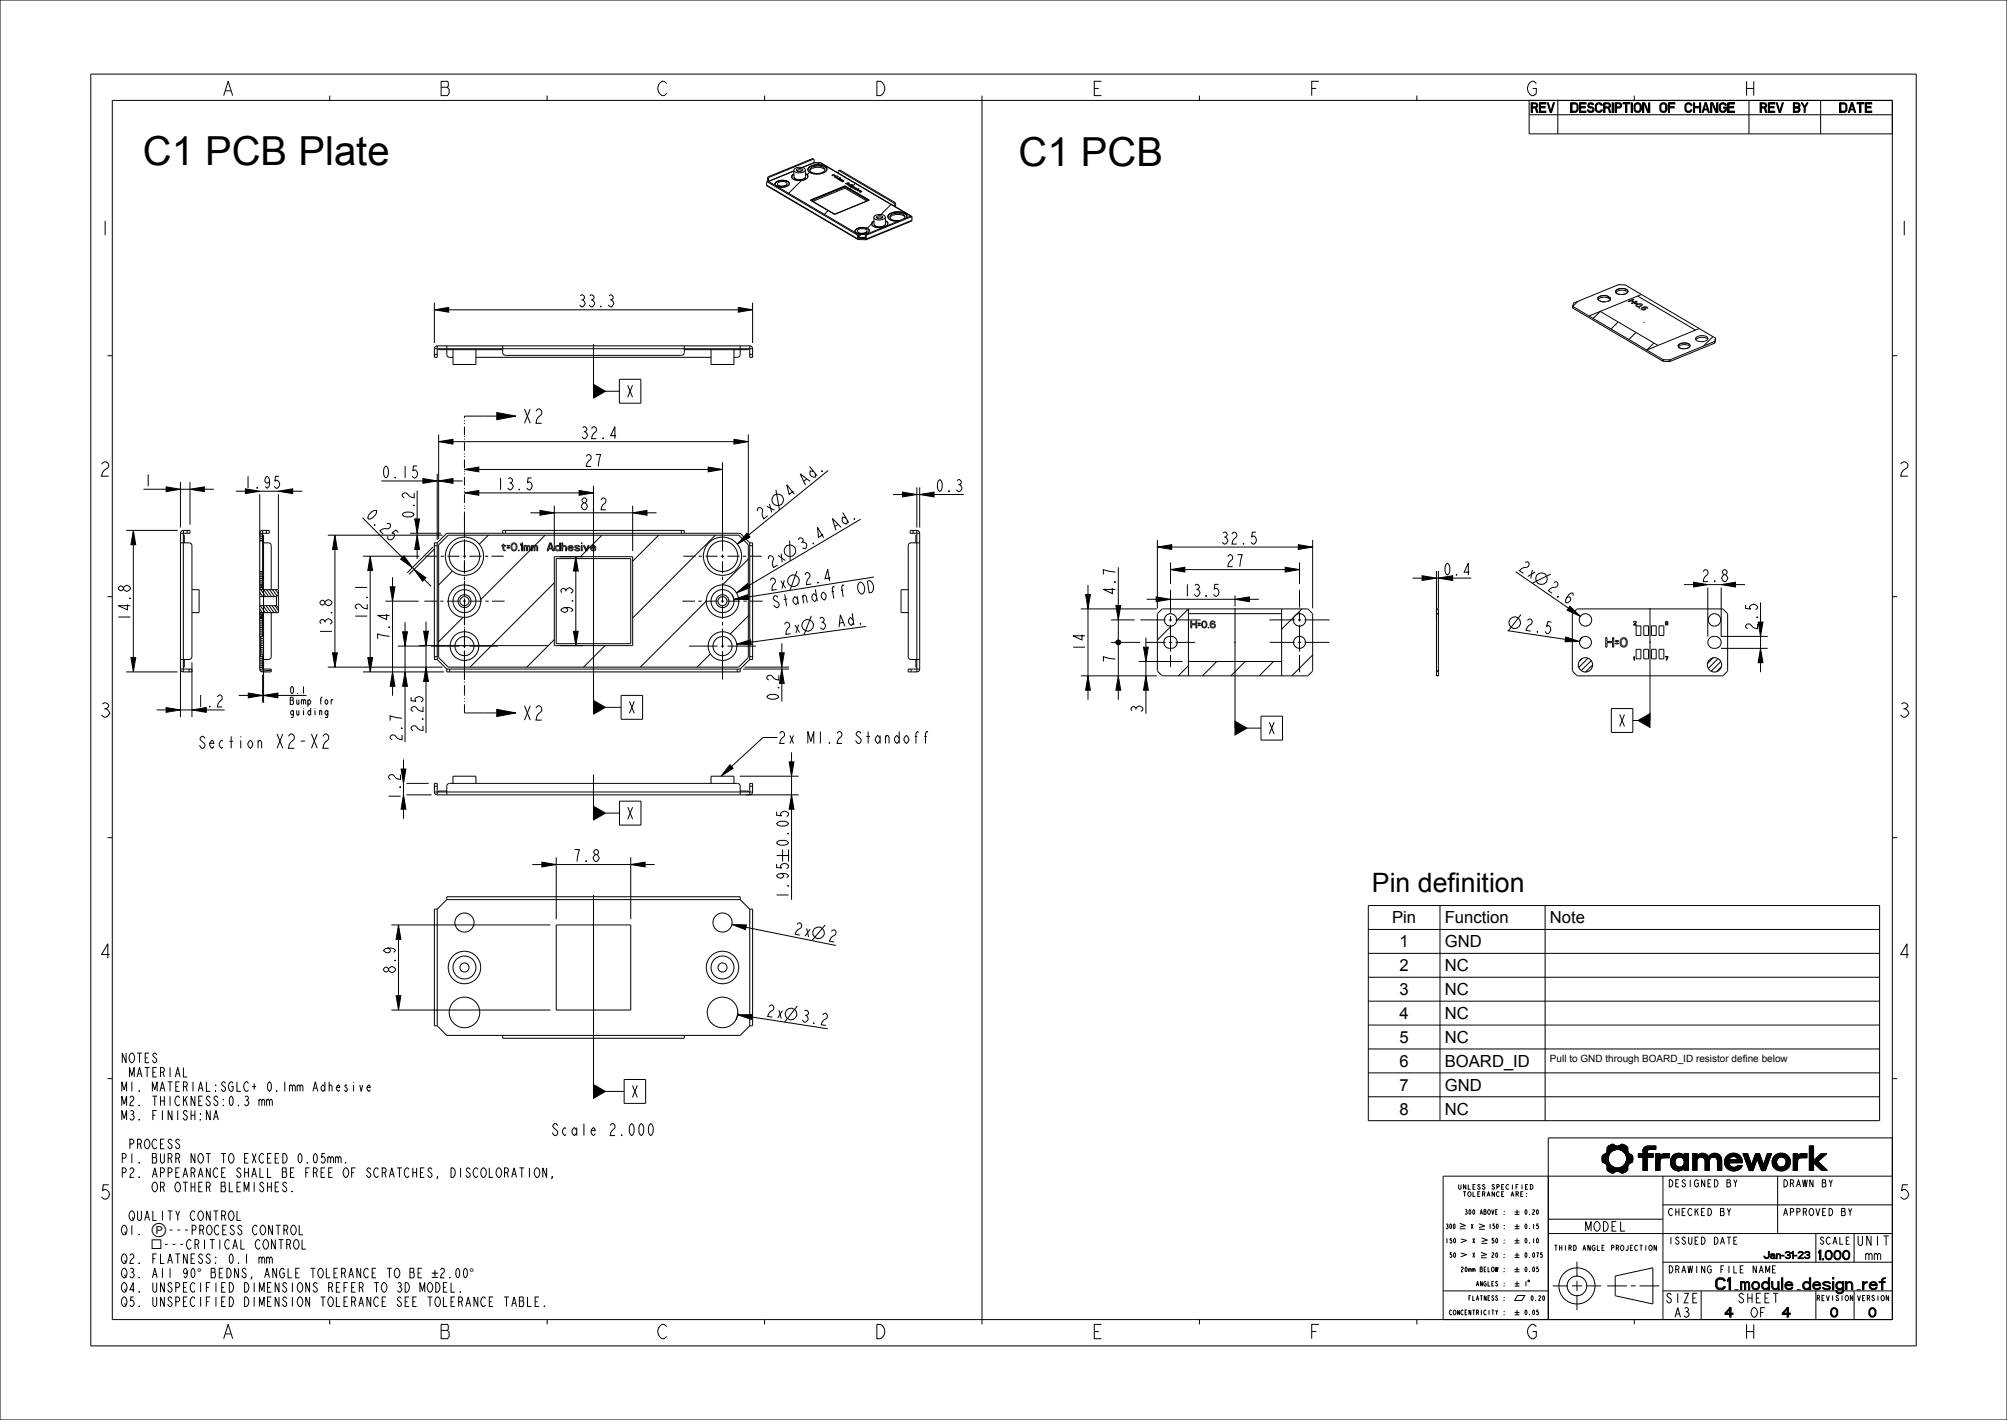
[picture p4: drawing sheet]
<svg xmlns="http://www.w3.org/2000/svg" width="420mm" height="297mm" viewBox="0 0 420 297" stroke-linecap="round" stroke-linejoin="round" font-family="sans-serif">
<defs><g id="words">
<g font-size="8.4">
<text x="29.9" y="34.6">C1 PCB Plate</text>
<text x="213.2" y="34.8">C1 PCB</text>
</g>
<text font-size="5.6" x="287.1" y="186.6">Pin definition</text>
<g font-size="3.9">
<text x="46.2" y="20">A</text>
<text x="91.7" y="20">B</text>
<text x="137.2" y="20">C</text>
<text x="182.7" y="20">D</text>
<text x="228.2" y="20">E</text>
<text x="273.7" y="20">F</text>
<text x="319.2" y="20">G</text>
<text x="364.7" y="20">H</text>
<text x="20.5" y="49.2">1</text>
<text x="397" y="49.2">1</text>
<text x="20.5" y="99.6">2</text>
<text x="397" y="99.6">2</text>
<text x="20.5" y="150">3</text>
<text x="397" y="150">3</text>
<text x="59.6" y="156.5">X2-X2</text>
<text x="20.5" y="200.4">4</text>
<text x="397" y="200.4">4</text>
<text x="20.5" y="250.8">5</text>
<text x="397" y="250.8">5</text>
<text x="46.2" y="280">A</text>
<text x="91.7" y="280">B</text>
<text x="137.2" y="280">C</text>
<text x="182.7" y="280">D</text>
<text x="228.2" y="280">E</text>
<text x="273.7" y="280">F</text>
<text x="319.2" y="280">G</text>
<text x="364.7" y="280">H</text>
</g>
<g font-size="3.5">
<text x="291.3" y="193.1">Pin</text>
<text x="302.3" y="193.1">Function</text>
<text x="324.3" y="193.1">Note</text>
<text x="292.9" y="198.1">1</text>
<text x="292.9" y="203.1">2</text>
<text x="302.3" y="198.1">GND</text>
<text x="302.3" y="203.1">NC</text>
<text x="292.9" y="208.1">3</text>
<text x="302.3" y="208.1">NC</text>
<text x="292.9" y="213.1">4</text>
<text x="302.3" y="213.1">NC</text>
<text x="292.9" y="218.1">5</text>
<text x="302.3" y="218.1">NC</text>
<text x="292.9" y="223.1">6</text>
<text x="302.3" y="223.1">BOARD_ID</text>
<text x="292.9" y="228.1">7</text>
<text x="292.9" y="233.1">8</text>
<text x="302.3" y="228.1">GND</text>
<text x="302.3" y="233.1">NC</text>
</g>
<g font-size="3.3">
<text x="120.8" y="64.2">33.3</text>
<text x="130.9" y="83.1">X</text>
<text x="121.3" y="91.8">32.4</text>
<text x="30" y="101.7">1</text>
<text x="79.8" y="100">0.15</text>
<text x="122.2" y="97.6">27</text>
<text x="50.9" y="102.1">1.95</text>
<text x="76.3" y="107.8" transform="rotate(45 76.3 107.8)">0.25</text>
<text x="103.8" y="102.5">13.5</text>
<text x="121.3" y="106.6">8.2</text>
<text x="195.7" y="102.8">0.3</text>
<text x="86.7" y="108.6" transform="rotate(-90 86.7 108.6)">0.2</text>
<text x="173.6" y="111.7" transform="rotate(-31 173.6 111.7)">Ad.</text>
<text x="255.3" y="113.8">32.5</text>
<text x="161.4" y="118.9" transform="rotate(-31 161.4 118.9)">2x</text>
<text x="167.7" y="115.2" transform="rotate(-31 167.7 115.2)">3.4</text>
<text x="256.4" y="118.5">27</text>
<text x="317.6" y="119.1" transform="rotate(35 317.6 119.1)">2x</text>
<text x="161.1" y="123.5" transform="rotate(-9 161.1 123.5)">2x</text>
<text x="168.3" y="122.4" transform="rotate(-9 168.3 122.4)">2.4</text>
<text x="233.4" y="124.6" transform="rotate(-90 233.4 124.6)">4.7</text>
<text x="247.5" y="124.7">13.5</text>
<text x="301.9" y="120.3">0.4</text>
<text x="323.6" y="123.2" transform="rotate(35 323.6 123.2)">2.6</text>
<text x="355.9" y="121.7">2.8</text>
<text x="27.3" y="130.1" transform="rotate(-90 27.3 130.1)">14.8</text>
<text x="76.8" y="129.9" transform="rotate(-90 76.8 129.9)">12.1</text>
<text x="119.9" y="128.6" transform="rotate(-90 119.9 128.6)">9.3</text>
<text x="161.6" y="127.2" transform="rotate(-9 161.6 127.2)">Standoff OD</text>
<text x="171.3" y="131.8" transform="rotate(-8 171.3 131.8)">3 Ad.</text>
<text x="69.5" y="133.1" transform="rotate(-90 69.5 133.1)">13.8</text>
<text x="81.5" y="134.1" transform="rotate(-90 81.5 134.1)">7.4</text>
<text x="164" y="132.8" transform="rotate(-8 164 132.8)">2x</text>
<text x="227.1" y="136.4" transform="rotate(-90 227.1 136.4)">14</text>
<text x="367.8" y="132" transform="rotate(-90 367.8 132)">2.5</text>
<text x="233.4" y="138.9" transform="rotate(-90 233.4 138.9)">7</text>
<text x="41" y="147.9">1.2</text>
<text x="131.2" y="149.2">X</text>
<text x="163" y="146.7" transform="rotate(-90 163 146.7)">0.2</text>
<text x="239.2" y="149.3" transform="rotate(-90 239.2 149.3)">3</text>
<text x="84.1" y="155.2" transform="rotate(-90 84.1 155.2)">2.7</text>
<text x="88.5" y="153.3" transform="rotate(-90 88.5 153.3)">2.25</text>
<text x="162.7" y="155.5">2x M1.2 Standoff</text>
<text x="265.1" y="153.5">X</text>
<text x="338.4" y="151.9">X</text>
<text x="44.4" y="156.5">Section</text>
<text x="83.8" y="167.5" transform="rotate(-90 83.8 167.5)">1.2</text>
<text x="130.9" y="171.3">X</text>
<text x="165" y="177.3" transform="rotate(-90 165 177.3)">0.05</text>
<text x="119.7" y="180.2">7.8</text>
<text x="165" y="188.2" transform="rotate(-90 165 188.2)">1.95</text>
<text x="165.9" y="195.3" transform="rotate(11 165.9 195.3)">2x</text>
<text x="173.1" y="196.7" transform="rotate(11 173.1 196.7)">2</text>
<text x="82.8" y="203.8" transform="rotate(-90 82.8 203.8)">8.9</text>
<text x="160.2" y="212.5" transform="rotate(9 160.2 212.5)">2x</text>
<text x="167.4" y="213.6" transform="rotate(9 167.4 213.6)">3.2</text>
<text x="131.9" y="229.5">X</text>
<text x="117.4" y="237.5">Scale</text>
<text x="129.1" y="237.5">2.000</text>
<text x="354.4" y="269.8">C1_module_design_ref</text>
</g>
<g font-size="3.2">
<text x="165.2" y="104.2" transform="rotate(-39 165.2 104.2)">4 Ad.</text>
<text x="159.5" y="108.8" transform="rotate(-39 159.5 108.8)">2x</text>
<text x="318.9" y="131.8" transform="rotate(9 318.9 131.8)">2.5</text>
</g>
<g font-size="2.8">
<text x="31.6" y="258.3">Ⓟ---PROCESS CONTROL</text>
<text x="31.6" y="261.3">□---CRITICAL CONTROL</text>
<text x="31.6" y="258.3">Ⓟ</text>
<text x="31.6" y="261.3">□</text>
<text x="41.2" y="267.3">° BEDNS, ANGLE TOLERANCE TO BE ±2.00 °</text>
<text x="41.2" y="267.3">°</text>
<text x="90.3" y="267.3">±</text>
<text x="98.2" y="267.3">°</text>
</g>
<g font-size="2.6">
<text x="320.8" y="23.5">REV</text>
<text x="330.6" y="23.5">DESCRIPTION OF CHANGEREV BY</text>
<text x="385.6" y="23.5">DATE</text>
<text x="25.2" y="222.3">NOTES</text>
<text x="25.8" y="225.3">MATERIAL</text>
<text x="25.2" y="228.3">M1. MATERIAL:SGLC+ 0.1mm Adhesive</text>
<text x="25.2" y="231.3">M2. THICKNESS:0.3 mm</text>
<text x="25.2" y="234.3">M3. FINISH:NA</text>
<text x="25.2" y="243.3">P1. BURR NOT TO EXCEED 0.05mm.</text>
<text x="25.8" y="240.3">PROCESS</text>
<text x="25.2" y="246.3">P2. APPEARANCE SHALL BE FREE OF SCRATCHES, DISCOLORATION,</text>
<text x="27.8" y="249.3">OR OTHER BLEMISHES.</text>
<text x="25.8" y="255.3">QUALITY CONTROL</text>
<text x="332.3" y="257.5">MODEL</text>
<text x="25.2" y="258.3">Q1.</text>
<text x="379.9" y="263.5">1.000</text>
<text x="389.1" y="260.5">UNIT</text>
<text x="390.5" y="263.5">mm</text>
<text x="25.2" y="264.3">Q2. FLATNESS: 0.1 mm</text>
<text x="25.2" y="267.3">Q3. All 90</text>
<text x="25.2" y="270.3">Q4. UNSPECIFIED DIMENSIONS REFER TO 3D MODEL.</text>
<text x="25.2" y="273.3">Q5. UNSPECIFIED DIMENSION TOLERANCE SEE TOLERANCE TABLE.</text>
<text x="349.1" y="272.5">SIZE</text>
<text x="350.5" y="275.5">A3</text>
<text x="361.4" y="275.5">4</text>
<text x="364.3" y="272.5">SHEET</text>
<text x="366.5" y="275.5">OF</text>
<text x="373" y="275.5">4</text>
<text x="383.2" y="275.5">0</text>
<text x="391.2" y="275.5">0</text>
</g>
<text font-size="2.1" x="324.3" y="222.1">Pull to GND through BOARD_ID resistor define below</text>
<g font-size="2">
<text x="60.5" y="145.1">0.1</text>
<text x="60.5" y="147.3">Bump for</text>
<text x="60.5" y="149.6">guiding</text>
<text x="349" y="248.3">DESIGNED BY</text>
<text x="373" y="248.3">DRAWN BY</text>
<text x="349" y="254.3">CHECKED BY</text>
<text x="373" y="254.3">APPROVED BY</text>
<text x="349" y="260.3">ISSUED DATE</text>
<text x="368" y="263.3">Jan-31-23</text>
<text x="381.3" y="260.3">SCALE</text>
<text x="349" y="266.3">DRAWING FILE NAME</text>
</g>
<g font-size="1.4">
<text x="327.2" y="261.6">THIRD ANGLE PROJECTION</text>
<text x="380.8" y="272.1">REVISION VERSION</text>
</g>
<g font-size="1.3">
<text x="306.5" y="248.8">UNLESS SPECIFIED</text>
<text x="307.3" y="250.3">TOLERANCE ARE:</text>
<text x="304.8" y="257">300</text>
<text x="307.9" y="257">X</text>
<text x="308" y="254">300 ABOVE :</text>
<text x="318.5" y="254">0.20</text>
<text x="318.5" y="257">0.15</text>
<text x="304.8" y="260">150</text>
<text x="305.4" y="263">50</text>
<text x="308.1" y="263">X</text>
<text x="308.1" y="260">X</text>
<text x="310.3" y="263">20 :</text>
<text x="310.3" y="260">50 :</text>
<text x="318.5" y="260">0.10</text>
<text x="318.5" y="263">0.075</text>
<text x="307.4" y="266">20mm BELOW :</text>
<text x="310" y="269">ANGLES :</text>
<text x="318.5" y="266">0.05</text>
<text x="318.5" y="269">1</text>
<text x="305.4" y="275">CONCENTRICITY :</text>
<text x="308.7" y="272">FLATNESS :</text>
<text x="318.5" y="275">0.05</text>
<text x="319.8" y="272">0.20</text>
</g>
</g></defs>
<g fill="none" stroke="#000" stroke-width=".21">
<path d="M0 0h420v297h-420zM19 15.5h382v266h-382zM23.5 21h372.5v255h-372.5zM69 20v1M114.5 20v1M160 20v1M205.5 20v257M251 20v1M296.5 20v1M320 21v7h76M320 24h76M326 21v7"/>
<path d="M328.8 21.5h.2v2h-.2zM329 21.5h.9l.3 .4v1.2l-.3 .4h-.9v-.3h.8l.2-.4-.1-.9-.9-.1zM342 20v1M366 21v7M381 21v7M22.5 74.4h1M90.9 64.8l3-.5v1zM90.9 63.3v8.4M93.9 64.8h60.6M127.4 61.9l.3-.2a.57 .57 0 0 1 .6 .6l-.4 .4a.75 .75 0 0 1 .5 .9 .75 .75 0 0 1-.7 .6l-.4-.4M127.7 62.7h.2M154.5 64.3l3 .5-3 .5z"/>
<path d="M157.5 63.3v8.4M396 74.4h1M58.4 99.6h-.7l-.2 1.1 .3-.2a.84 .84 0 0 1 .7 .8 .84 .84 0 0 1-.7 .8l-.4-.4M87.3 97.5h-.8l-.1 1 .3-.2a.84 .84 0 0 1 .7 .8 .84 .84 0 0 1-.7 .9l-.4-.4M91.5 99.1v13.8M91.8 92.4l3-.5v1zM91.8 90.9v21.8M94.8 92.4h58.8M97.2 98.2l3-.5v1zM97.2 87h6.8M100.2 98.2h48M104 86.3l4 .7-4 .8z"/>
<path d="M109.8 85.5l1.2 3M111 85.5l-1.2 3M111.3 100h-.8l-.1 1 .2-.2a.84 .84 0 0 1 .8 .8 .84 .84 0 0 1-.8 .9l-.3-.5M112.2 86l.4-.5h.3l.5 .5a1.16 1.16 0 0 1-.8 1.3l-.3 .5-.1 .7h1.2M128.9 91.1h-1.1l.9-1.8v2.5M148.2 97.7l3 .5-3 .5zM151.2 96.7v18.4M153.6 91.9l3 .5-3 .5zM156.6 90.9v21.8M173.3 98.4l-16.7 13.5M26.4 110.9h10.8M27.9 110.9l.5 3h-1z"/>
<path d="M27.9 113.9v23.6M30 102.3h4.8M34.8 101.8l3 .5-3 .5zM37.8 100.8v9.5M37.8 102.3h2M39.8 102.3l3-.5v1zM39.8 100.8v8.9M42.8 102.3h2M49.4 102.7h2M54.4 103.4v8.5M54.4 102.7h3.9M55 119.8l-.6 .1"/>
<path d="M55 113l-.6 .1M55 112.6l-.6 .1M55 112.2l-.6 .1M55 111.9h-.6M58.3 102.7l3-.5v1zM58.3 103.4v19.8M61.3 102.7h2M68.6 111.9h24M70.1 111.9l.5 3h-1zM70.1 114.9v21.6M75.9 108.3l8.3 8.3M76 116.3h11.8"/>
<path d="M77.5 116.3l.5 3h-1zM77.5 119.3v18.2M79.8 100.6h8.7M83.4 111.4l-.6-.6-.8 .7h.3a.84 .84 0 0 1 0 1.1 .84 .84 0 0 1-1.1 .1v-.6M83.8 117l.7-.7 1.8 2.4zM85.8 111.5h6.5M86.3 118.7l.4 .4M86.7 119.1l2.4 1.7-.7 .8zM86.7 103.1v1a2.28 2.28 0 0 1-1.7-1h-.4l-.4 .4v.2l.4 .4M86.8 108.5h1l-.5 3zM87.3 111.9l.5 3h-1zM87.3 102.6v5.9"/>
<path d="M87.3 111.5v.4M87.3 114.9v2M88.5 100.1l3 .5-3 .5zM90.6 114.4l-5.4 5.4M90.9 114.8l-5.3 5.3M91.5 100.6h.3M91.8 100.6l3-.5v1zM94.8 100.6h2M97.2 103.1l3-.5v1zM100.2 103.1h21M111 107.3h2M113 106.8l3 .5-3 .5z"/>
<path d="M116 105.8v9.4M116 107.3h16.4M117.2 116.4h4.8M120.5 116.4l.5 3h-1zM120.5 119.4v12.6M121.2 102.6l3 .5-3 .5zM124.2 101.6v13.5M125.8 104.6l.4-.5h.2l.4 .5a.97 .97 0 0 1-.6 1l-.4 1h1M132.4 107.3l3-.5v1zM132.4 105.8v9.4M135.4 107.3h2M156.3 111.5l.6 .8-2.6 1.5z"/>
<path d="M162.4 102.4l.7 4.3M165.2 113l.2 4.3M166.8 119.5l-1.5 4M172.3 111.8l-1 .6-.2-2.1 1.3 2.2M178.7 108.5l.2 .1h-.1zM180.1 108.6l-23.4 13.9M186.9 103.4h2M188.9 102.9l3 .5-3 .5zM191.9 101.9v8.4M191.9 103.4h.6M192.5 103.4l3-.5v1zM192.5 101.9v8.4"/>
<path d="M195.5 103.4h6.2M200.3 100.5l.2-.2a.57 .57 0 0 1 .7 .6l-.4 .4a.75 .75 0 0 1 .5 .9 .75 .75 0 0 1-.8 .6l-.3-.4M200.5 101.3h.3M233.4 119.6l-2.5-.5v1M234 118.6v22.8M242.2 114.4l3-.5v1zM242.2 112.9v14.3M244.9 119.1l3-.5v1zM244.9 117.6v4.6M245.2 114.4h26.5M247.9 119.1h21M262.8 111.3h-.7l-.2 1 .3-.2a.84 .84 0 0 1 .7 .9 .84 .84 0 0 1-.7 .8l-.4-.4"/>
<path d="M268.9 118.6l3 .5-3 .5zM271.7 113.9l3 .5-3 .5zM271.9 117.6v4.6M274.7 112.9v14.3M300.6 119.4v10M301 119.4v7.8M307.5 119.7h-1.1l.9-1.9v2.5M317.2 119.6l11 7.6M22.5 124.8h1M25.8 122.9l-.4-.3a.57 .57 0 0 0-.6 .6l.4 .4h.2l.4-.4M26 122.7a.71 .71 0 0 1 .8-.2 .71 .71 0 0 1 .5 .7 .75 .75 0 0 1-.9 .5 .75 .75 0 0 1-.6-.8zM27.4 137.5h1l-.5 3z"/>
<path d="M37.8 139.1v10.9M40.2 138.5v11.5M54.4 129.1h.1M54.4 127.4l.6 .8M54.4 124.8h.1M54.4 123.9l.6 .9M54.4 123l1.2 1.8M54.5 126.7l1 1.4M54.5 122.3l.5 .7M55 139.6h-.6M55 139.2l-.6 .1M55 138.8l-.6 .1"/>
<path d="M55 138.4l-.6 .1M55 138.1h-.6M55 137.7h-.6M55 137.3l-.6 .1M55 133.1l-.4 .1M55 132.7l-.6 .1M55 132.4h-.6M55 132h-.6M55 131.6l-.6 .1M55 131.2l-.6 .1M55 130.8l-.6 .1M55 130.5h-.6"/>
<path d="M55 130.1h-.6M55 129.7l-.6 .1M55 129.3l-.6 .1M55 128.9l-.6 .1M55 128.2l-.6 .1 .6 .8M55 128.6h-.6M55 123.3h-.6M55 122.9h-.6M55 122.5h-.6M55 122.1l-.6 .1M55 121.7l-.6 .1M55 121.4h-.6"/>
<path d="M55 121h-.6M55 120.6h-.6M55 120.2l-.6 .1M55.1 126.7l1 1.4M55.2 136.9l-.6 .1M55.2 136.5l-.6 .1M55.2 136.1l-.6 .1M55.2 135.8h-.6M55.2 135.4h-.6M55.2 135l-.6 .1M55.2 134.6l-.6 .1M55.2 134.2l-.6 .1"/>
<path d="M55.2 133.9h-.6M55.2 133.5h-.6M55.2 120.6l-.2 .4M55.2 129.8l-.2 .4M55.2 138.9l-.2 .4M55.2 138.3v8.7M55.2 123.3l1 1.5M55.3 139.9l-.9 .1M55.7 126.7l1 1.4M55.8 123.3l1 1.5M56.3 126.7l1 1.4M56.4 123.3l1 1.5"/>
<path d="M56.9 126.7l1 1.4M57 123.3l1 1.4M57.5 126.7l.8 1M57.7 123.3l.6 .9M68 125.9l-.4-.3a.57 .57 0 0 0-.6 .6l.4 .4 .4-.2 .2-.2M68.2 125.7a.71 .71 0 0 1 .8-.2 .71 .71 0 0 1 .5 .7 .75 .75 0 0 1-.9 .5 .75 .75 0 0 1-.6-.8zM68.6 139.5h24M69.6 136.5h1l-.5 3zM74.3 122.9h2.5M77 137.5h1l-.5 3zM80.6 125.7h7M80.9 128.5v1.1l-1.9-.9h2.5"/>
<path d="M81.6 122.7h1l-.5 3zM82.1 120.7v2M82.1 125.7v14.8M83.3 135.1h5.7M84.3 132.1h1l-.5 3zM84.8 130.1v2M84.8 135.1v5.4M87.7 135h27.1M88.7 132h1l-.5 3zM88.8 121.2l1.4 1.4M89.2 139.5l.5 3h-1zM89.2 130v2"/>
<path d="M89.2 135v4.5M117.2 135h4.8M117.6 123.9l-.2-.2a.57 .57 0 0 1 .6-.6l.4 .3a.75 .75 0 0 1 .9-.5 .75 .75 0 0 1 .6 .8l-.4 .4M118.4 123.4v.3M120 132h1l-.5 3zM153.1 124.3l.4 .7 .1 .7M153.6 125.4l2.9-1 .1 1zM154.1 124l2.3-2 .6 .9zM154.2 134.7l2.9-.9 .1 1zM155.5 139.9h9.6M155.8 139.5h9.3M163.1 136.5h1l-.5 3z"/>
<path d="M163.6 139.9l.5 3h-1zM163.6 134.5v2M163.6 139.5v.4M169.8 128.8l-1.6 4M173.8 120.9l-1.2 .2 .6-2 .4 2.4M179.9 121.8a1.38 1.38 0 0 1 1.1 1 1.38 1.38 0 0 1-.5 1.4 1.38 1.38 0 0 1-1.1-1 1.38 1.38 0 0 1 .5-1.4zM180 130.3l.2 .2h-.2zM181.2 131l-24.1 3.3M181.5 121.5a.86 .86 0 0 1 1.1 .5 1.55 1.55 0 0 1-.2 1.9l-.5 .1zM182.9 120.7l-26.4 4.2M226.2 127.4h15.9M227.2 124.4h1l-.5 3z"/>
<path d="M227.7 122.4v2M227.7 127.4v14M232.5 134.4h6.1M232.5 129.7h4.9M233.5 126.7h1l-.5 3zM233.6 134.1l.3-.2 .4 .1 .2 .4-.2 .3-.4 .1-.3-.2zM238.3 138.4h9.2M239.3 135.4h1l-.5 3zM239.8 133.4v2M239.8 138.4v3M239.9 125.3h2M241.9 124.8l3 .5-3 .5z"/>
<path d="M244.9 125.3h13.5M255 122.2h-.8l-.1 1.1 .3-.2a.84 .84 0 0 1 .7 .8 .84 .84 0 0 1-.7 .8l-.4-.4M258.4 125.3l3-.5v1zM258.4 124.6v2.2M261.4 125.3h2M295.6 120.9h2M297.6 120.4l3 .5-3 .5zM300.6 120.9h.4M304 120.9h3.9M315.5 131.9l12.1 1.8M318.3 128.5l-2.6 3.4M324.5 120.1l-3.8 1.9"/>
<path d="M324.7 130.1l-.8-.1-.3 1 .3-.1a.84 .84 0 0 1 .6 .9 .84 .84 0 0 1-.8 .7l-.3-.5M327.7 133.2l2.9 1h-3.1zM328.5 126.8l2.2 2.1-2.7-1.3zM331 133.4l-.3 .4-.2 .6M352.4 122.3h2M354.4 121.8l3 .5-3 .5zM357.4 122.9v10.3M360.1 135.6h9.8M360.1 133.1h9.8M360.2 122.3l3-.5v1zM360.2 122.9v10.3M360.6 120.4l.2-.2a.73 .73 0 0 1 .8 .7 .73 .73 0 0 1-.8 .8l-.2-.3a.65 .65 0 0 1 0-1z"/>
<path d="M360.8 120.2l-.4-.4a.57 .57 0 0 1 .7-.6l.3 .4-.1 .4-.2 .2M363.2 122.3h2M365.3 126.5v.8l1 .1-.2-.3a.84 .84 0 0 1 .9-.7 .84 .84 0 0 1 .8 .7l-.4 .4M367.9 130.1h1l-.5 3zM368.4 135.6l.5 3h-1zM368.4 126v4.1M368.4 133.1v2.5M368.4 138.6v2M396 124.8h1M26.4 140.5h10.8M32.8 148.5h2M34.8 148l3 .5-3 .5z"/>
<path d="M37.8 148.5h2.4M42.9 154.4l-.4-.4a.57 .57 0 0 0-.6 .6l.4 .4a.79 .79 0 0 1 .6 .7 .79 .79 0 0 1-.4 .8 .82 .82 0 0 1-.7-.6M43.2 148.5h3.8M45.5 145.8l.4-.4h.2l.4 .4a.97 .97 0 0 1-.6 1l-.4 1.1h1M50 145.5h2M52 145l3 .5-3 .5zM55 145.5h.2M55 141.1v5.9M55.2 145.5l3-.5v1zM56.8 140.2l-2.2 .2M58 153.5l1.2 3M58.2 145.5h5.9"/>
<path d="M59.2 153.5l-1.2 3M63.5 143.6v1.5M68.6 149l-.3-.4a.55 .55 0 0 0-.3 .5 .55 .55 0 0 0 .3 .5l.3-.4M68.6 148.6l-.1 1.4v.1l-.4-.1M69.3 146.3v1M69.7 146.5l-.3-.2-.1 .3M76 140.5h16.9M82.1 140.5l.5 3h-1zM82.1 143.5v2M84.1 150.2l-2.5-.5v1M84.4 158.8v2M84.8 140.5l.5 3h-1z"/>
<path d="M84.8 143.5v11.7M86 145.8v.8l1.1 .1-.2-.3a.84 .84 0 0 1 .8-.7 .84 .84 0 0 1 .8 .7l-.4 .4M89.2 142.5v10.8M97.2 149.1h6.8M104 148.4l4 .7-4 .8zM109.8 147.6l1.2 3M111 147.6l-1.2 3M112.2 148.1l.4-.5h.3l.5 .5a1.16 1.16 0 0 1-.8 1.3l-.3 .5-.1 .7h1.2M152.8 159.9l.6 .8-2.5 1.6zM162.7 154.2h-3l-6.6 6.1M163 141.2v1a2.28 2.28 0 0 1-1.7-1h-.4l-.4 .4v.3l.4 .3M165.1 159.3h1l-.5 3z"/>
<path d="M165.6 157.3v2M189.4 154l.3-.2a.92 .92 0 0 1 .5 .9 .92 .92 0 0 1-.5 .8 .9 .9 0 0 1-.3-1.5zM191.4 154h.5M192.2 153.2l-.3-.2-.2 .4v2.1M193.4 154h.5M194.2 153.2l-.3-.2-.2 .4v2.1M226.2 141.4h15.9M227.7 141.4l.5 3h-1zM227.7 144.4v2M234 141.4l.5 3h-1zM234 144.4v2M239.8 141.4l.5 3h-1z"/>
<path d="M239.8 144.4v4.9M22.5 175.2h1M83.8 162v1a2.28 2.28 0 0 1-1.7-1h-.4l-.4 .4v.3l.4 .3M83.9 160.8h1l-.5 3zM84.4 166.2l.5 3h-1zM84.4 169.2v2M85.1 166.2h5.2M85.1 163.8h4.6M116.4 179.3v13M124.4 178.9l.2-.2a.73 .73 0 0 1 .8 .8 .73 .73 0 0 1-.8 .7l-.2-.2a.65 .65 0 0 1 0-1.1zM124.6 178.7l-.4-.4a.57 .57 0 0 1 .7-.6l.3 .4v.2l-.3 .4M132 179.3v13"/>
<path d="M154.8 162.3h12.3M156.1 166.2h11M162.5 169.8v.7l1.1 .1-.2-.2a.84 .84 0 0 1 .8-.8 .84 .84 0 0 1 .8 .8l-.4 .4M162.5 178.9h2.5M163.8 177.7v2.5M165 177.7v2.5M165.6 166.2l.5 3h-1zM165.6 162.3v3.9M165.6 169.2v19M396 175.2h1M81.1 198.3l.4 .1 .2 .4-.2 .4a.98 .98 0 0 1-1.2-.4 1.69 1.69 0 0 1 2.5 0l-.4 .4M81.9 193.5h33.3"/>
<path d="M83.4 193.5l.5 3h-1zM83.4 196.5v11.8M111.4 180.8h2M113.4 180.3l3 .5-3 .5zM116.4 180.8h15.6M132 180.8l3-.5v1zM135 180.8h2M153.2 193.4l3 .1-.2 .9zM156.1 193.9l18.8 3.9M162.5 180.7v.7l1.1 .2-.2-.3a.84 .84 0 0 1 .8-.7 .84 .84 0 0 1 .8 .7l-.4 .4M172.7 193.5l-2.8 3.2M286.3 189.4h107v45h-107z"/>
<path d="M286.3 194.4h107M286.3 199.4h107M301.3 189.4v45M323.3 189.4v45M81.9 211.3h33.3M82.9 208.3h1l-.5 3zM154.4 212.2h3l-.2 1zM154.4 211.8l-.1 .8-.3 .7M157.3 212.7l15.9 2.5M166.8 210.4l-2.6 3.4M172.2 212.3l.4-.4 .2 .1 .4 .4a.97 .97 0 0 1-.8 1l-.6 .9 1 .2M286.3 204.4h107"/>
<path d="M286.3 209.4h107M286.3 214.4h107M286.3 219.4h107M22.5 225.6h1M44.7 234.3l.5-2 .5 2M44.9 233.6h.6M54.2 230.3l.2-.4h.2l.2 .4v1M54.8 230.3l.2-.4h.2l.2 .4v1M55.8 230.3l.2-.4h.2l.2 .4v1M55.8 229.9v1.4M56.4 230.3l.2-.4h.2l.2 .4v1M74 226.3v.1"/>
<path d="M74 226.9v1.4M75.3 226.9l.3 1.4 .3-1.4M76.8 227.4h.7l-.3-.5a.74 .74 0 0 0-.4 .7 .74 .74 0 0 0 .4 .7l.3-.4M116.7 235.4l-.4-.4a.57 .57 0 0 0-.6 .6l.4 .5a.79 .79 0 0 1 .6 .6 .79 .79 0 0 1-.4 .8 .82 .82 0 0 1-.7-.6M127.7 235.4l.4-.4h.2l.4 .4a.97 .97 0 0 1-.6 1.1l-.4 1h1M286.3 224.4h107M286.3 229.4h107M336.4 239.9l.7-.5h.5a1.25 1.25 0 0 0 1.7 0l.8 .2 .5 .5a1.25 1.25 0 0 0 .9 1.5l.2 .7-.2 .8a1.25 1.25 0 0 0-.9 1.5l-.5 .5-.8 .2a1.25 1.25 0 0 0-1.7 0l-.3 .1a1.35 1.35 0 0 1-1-1.6l-1-.9v-.9l.1-.4a1.25 1.25 0 0 0 .9-1.5zM336.4 239.9l1.8-.2 2.2 .1 .2 .3-4.3 .6zM336.5 239.8l1.7-.1zM336.6 239.7l1-.3 .5 .2zM337.2 239.4h.4z"/>
<path d="M338.5 239.7l1.2-.3 .7 .4zM338.8 239.6l.6-.3 .3 .1zM344.1 240l.6-.3h1.8v.7h-1.4l-.3 .3-.1 .6h1.3v.7h-1.3v2.8h-.9v-2.8h-.9v-.7h.9l.1-.8zM344.1 240l.7-.3h1.7v.7h-2.6zM378.6 239.7h.9v3l1.6-1.4h1.2l-1.9 1.6 2 1.9h-1.2l-1.7-1.6v1.6h-.9zM396 225.6h1M396 238h-72v38M60 247.6l-.3-.3a.46 .46 0 0 0-.5 .5l.3 .3a.59 .59 0 0 1 .5 .6 .59 .59 0 0 1-.5 .6l-.4-.5M61.1 249.1l.1 .2zM69.2 242.3l.2-.4h.2l.2 .4v1M70.2 242.3l.2-.4h.2l.2 .4v1M70.2 241.9v1.4"/>
<path d="M70.8 242.3l.2-.4h.2l.2 .4v1M72.3 243.1l.1 .2zM115.6 246.3l-.1-.2 .1 .2-.2 .3M302.7 256.1l.2-.1 .1 .2-.1 .2a.25 .25 0 0 1 .1 .4 .25 .25 0 0 1-.4 0M302.8 256.4h.1M302.8 259v1M303.5 256.1h.2l.1 .2-.2 .7-.2-.3zM303.8 259h-.3v.4v-.1a.34 .34 0 0 1 .4 .4 .34 .34 0 0 1-.4 .3l-.1-.2M304.2 256.1h.2l.1 .2-.2 .7-.2-.3zM304.3 259.1l.1-.1 .2 .3-.2 .7-.2-.3zM305.2 247.8v.8l.2 .2 .4-.2v-.8M306.2 249.3h.6"/>
<path d="M306.5 249.3v1M306.6 253.1h.4l-.1 .3a.26 .26 0 0 1 .1 .4 .26 .26 0 0 1-.4 0M306.8 253.4h.1M307.5 253.1h.2l.1 .2-.2 .7-.2-.3zM309.5 257.1h1.2M309.5 256l1.2 .4M310.7 256.4l-1.2 .3M311.8 256v1M312.6 259h-.3l-.1 .4 .2-.1a.34 .34 0 0 1 .2 .4 .34 .34 0 0 1-.2 .3l-.2-.2M312.8 256h-.3l-.1 .4 .1-.1a.34 .34 0 0 1 .3 .4 .34 .34 0 0 1-.3 .3l-.1-.2M313.1 259.1h.2l.1 .2-.2 .7-.2-.3zM313.2 256.1h.2l.1 .2-.2 .7-.2-.3z"/>
<path d="M314.8 260h.1M314.8 259.3h.1M314.8 257h.1M314.8 256.3h.1M317 253.5h1M317 254h1M317 256.5h1M317 257h1M317 259.5h1M317.5 253v1M317.5 256v1M317.5 259v1"/>
<path d="M321.6 253.1h.2l.1 .2-.2 .7-.2-.3zM321.6 259.1h.2l.1 .2-.2 .7-.2-.3zM321.9 256h-.3v.4l.1-.1a.34 .34 0 0 1 .3 .4 .34 .34 0 0 1-.3 .3l-.2-.2M324 255h24M324 258h72M335.4 243l1.2-.1 .1 .3-.8 .2zM335.4 241.6l1.4-.2-.3 .8 .1 .7-1.2 .1-.1-.7zM335.9 243.4l.8-.2 .8 .8-1.2 .6v-.8zM336.3 240.7l1.9-.3-.8 .3-.6 .7-1.3 .2 .6-.4zM336.3 244.6l1.2-.6 .7 .3 2.4 .3-.2 .3-3.8 .1zM336.6 245h1.9zM336.8 245.1l1.4-.1-.9 .4z"/>
<path d="M337.3 245.4l.3-.1zM338.2 240.4l2.4-.3v.6l-1 .1-.7-.3zM338.6 245l1.8-.1-1.1 .4zM338.8 244.3l.7-.3 1.1-.1v.7zM339.3 245.3l.9-.2-.6 .3zM339.5 244l1.2-.2zM339.6 240.8h1zM339.6 243.9l1.1-.2zM339.7 240.9h1zM339.7 243.8l1-.1zM339.8 241h.9zM339.9 241.1l.8-.1 .1 .1z"/>
<path d="M339.9 243.6l.9-.1-1 .2zM340 241.2h.8l-.7 .1zM340 243.5l.9-.1-1 .2zM340.1 241.3l.7-.1 .7 .4-1.2 .1zM340.2 243.2l1.4-.2-.7 .4-.9 .1zM340.3 241.7h1.3l-1.3 .1zM340.3 243l1.3-.1v.1l-1.4 .2zM340.3 241.8l1.3-.1v.1l-1.2 .1zM340.3 242.9l1.3-.1-1.3 .2zM340.4 241.9l1.2-.1 .1 .1-1.3 .2zM340.4 242.8l1.3-.1-.1 .1-1.3 .1zM340.4 242.1l1.3-.2v.2l-1.3 .1z"/>
<path d="M340.4 242.6l1.3-.1v.2l-1.3 .1zM340.4 242.2l1.3-.1v.2l-1.3 .2zM340.4 242.5l1.3-.2v.2l-1.3 .1zM342.9 241.3h.9l.9-.5v.5l-1.8 .7zM342.9 242l1.8-.7h1.3v.7h-1.3v2.8h-.9v-2.8zM343.8 240.8l1-.1-1 .6zM343.8 240.7l1-.1zM343.8 240.6l1.1-.1zM343.8 240.5l1.2-.1zM343.9 240.4h1.4zM346.5 241.3h.9v.6l.6-.6h1.3v.9h-1.2l-.6 .2-1 2.4zM346.5 241.3h.9v.6l.6-.6h1.3v.9h-1.3l-.5 .3-.1 2.3h-.9z"/>
<path d="M347.4 242.6v2.2h-.9zM348 252h48M348 246v30M349.6 242.9l.9-.1v.2l-.9 .2zM349.6 243.2l.9-.2v.2l-.9 .2zM349.6 243.4l.9-.2v.2l-.9 .1zM349.6 242.7l1-.1-.1 .2-.9 .1zM349.6 243.5l.9-.1 .1 .1-.9 .1zM349.6 242.6l1-.1v.1l-1 .1zM349.7 243.6l.9-.1 .1 .2-1 .1zM349.7 242.5l1-.1-.1 .1-1 .1zM349.7 243.8l1-.1v.1l-.9 .1z"/>
<path d="M349.7 242.3h1.1l-1.1 .2zM349.8 243.9l.9-.1 .2 .1-1.1 .1zM349.8 242.2l1.2-.1-.2 .2h-1.1zM349.8 244h1.2l-1.1 .1zM349.8 242.1l1.6-.1-1.6 .2zM349.9 244.1l1.1-.1a.95 .95 0 0 0 1.4-.5v.8zM349.9 244.2l2.5 .1-2.3 .1zM349.9 241.9l2.5-.1-.4 .3zM349.9 241.9l1.6 .1-1.7 .1zM350 241.8h2.4l-2.5 .1zM350.1 244.4l2.3-.1zM350.1 241.7l2.1-.2 .1 .1z"/>
<path d="M350.1 241.7h2.3l-2.4 .1zM350.1 241.7l.6-.4 .6-.1 .7 .2 .4 .4v-.5h.9v3.5h-.9v-.5l-.4 .4-.6 .2-.7-.1-.6-.4-.4-.6-.1-.8 .1-.7zM350.2 244.5l2.1-.1-.1 .2h-1.8zM350.2 241.6l.3-.2 1.4-.1 .3 .2zM350.4 244.6h1.8zM350.5 244.7h1.6l-1.2 .1zM350.5 241.4l1.4-.1zM350.7 241.3h1zM350.9 244.8h.9zM351.1 244.9h.4zM352.4 241.3h.9v3.5h-.9v-1.3a1.15 1.15 0 0 0-.4-1.4l.4-.3zM354.2 241.3h.9v3.5h-.9z"/>
<path d="M354.2 241.3h.9v.6l.5-.5 .6-.2 .7 .1 .5 .4a.19 .19 0 0 0 .1 .3 .19 .19 0 0 0 .2-.3l.5-.3 .6-.2 .6 .1 .5 .4 .4 .8v2.3h-.9v-2.2l-.3-.4-.5-.2-.5 .2-.3 .4-.1 2.2h-.9v-2.2l-.3-.4-.5-.2-.5 .2-.3 .4-.1 2.2h-.9zM355.3 241.6a1.4 1.4 0 0 1 2.2 .3l-1.7 .1-.6 .5-.1-.6zM355.9 242h2.7a.85 .85 0 0 0-.9 .9v1.9h-.9v-1.9a.83 .83 0 0 0-.9-.9zM357.8 241.6a1.46 1.46 0 0 1 2.4 .7l-.9 .1-.5-.4h-1.3zM359.3 242.4l.9-.1 .1 2.5h-.9zM360.9 243.2l3.7-.1-2.8 .1v.1l-.8 .2zM361 242.6h3.6v.5l-3.7 .1zM361 243.5l.8-.2 .1 .2-.9 .1zM361 242.5l.9-.2v.2l-.9 .1zM361 243.6l.9-.1v.1l-.9 .2zM361 242.3l1-.1-1 .3zM361 243.8l.9-.2 .1 .2-.9 .1z"/>
<path d="M361.1 242.2l1-.1-1.1 .2zM361.1 243.9h1l-.9 .1zM361.2 242.1l1.1-.1-1.2 .2zM361.2 244l.9-.1 .2 .1-1.1 .1zM361.2 242l1.5-.1-1.5 .2zM361.2 244.1h1.3l-1.2 .1zM361.3 244.2l1.7-.1 .7-.3h.9l-.3 .5-2.8 .1zM361.3 244.2h1.5zM361.4 241.8a1.89 1.89 0 0 1 3.1 .5l-.9 .1-.2-.3-.5-.2-1.7 .1zM361.4 241.7l.6-.4 .7-.1 .7 .1 .6 .4 .5 .6 .1 .9h-2.8l.3 .6 .5 .3h.6l.5-.3h.9l-.3 .5-.6 .4-.8 .2-.8-.1-.6-.4-.4-.6-.2-.7 .1-.8zM361.5 244.4l2.8-.1-.8 .5-1.1 .1zM362.1 242.1l.4-.2h.5l.4 .3 .3 .4h-1.9z"/>
<path d="M362.4 244.9l1.1-.1zM363.6 242.4l.9-.1 .1 .3h-.9zM364.8 241.3h.9l.8 2.4-.4 1.1zM364.8 241.3h.9l.8 2.4 .9-2.4h.8l.9 2.3 .8-2.3h.8l-1.3 3.5h-.8l-.9-2.4-.9 2.4h-.7zM367.4 241.3h.8l.9 2.3 1.6-2.3-1.3 3.5h-.8l-.9-2.4-.9 2.4h-.7zM369.9 241.3h.8l-1.6 2.3zM370.9 242.9l.9-.1v.2l-.9 .2zM370.9 243.2l.9-.2v.2l-.9 .1zM370.9 242.8l.9-.1v.1l-.9 .1zM370.9 243.3l.9-.1v.2l-.9 .1zM370.9 242.6l1-.1-.1 .2-.9 .1zM370.9 243.5l.9-.1 .1 .1-.9 .1z"/>
<path d="M371 242.5l1-.1-.1 .1-1 .1zM371 243.6l.9-.1v.2l-.9 .1zM371 242.3l1.1-.1-.1 .2-1 .1zM371 243.8l.9-.1 .1 .1-.9 .1zM371.1 242.2l1.2-.1-1.3 .2zM371.1 243.9l.9-.1 .2 .1-1.1 .1zM371.1 242.1l1.6-.1-1.6 .2zM371.1 244l1.1-.1 .2 .1-1.2 .1zM371.2 244.1h3.1a1.97 1.97 0 0 1-3.1 0zM371.4 241.8a1.94 1.94 0 0 1 3.2 .7l-.9 .1a.96 .96 0 0 0-1-.6l-1.6 .1zM372 246v12M373.7 242.6l.9-.1 .1 .7-.2 .7-.2 .2h-1.4a1.06 1.06 0 0 0 .8-1.5z"/>
<path d="M375.3 241.3h.9v.6l.6-.6h1.3v.9h-1.3l-.5 .2-1 2.4zM375.3 241.3h.9v.6l.6-.6h1.3v.9h-1.3l-.5 .3-.1 2.3h-.9zM376.2 242.6v2.2h-.9zM380 258v6M388 258v6M396 246h-94v30M39.2 265.9l-.1 .4-.3 .1-.3-.1a.78 .78 0 0 1 .3-1 1.35 1.35 0 0 1 0 2l-.3-.4M40.2 265.4l.2-.1a1.35 1.35 0 0 1 0 2 1.41 1.41 0 0 1-.2-1.9zM54.2 263.3l.2-.4h.2l.2 .4v1M54.2 262.9v1.4M54.8 263.3l.2-.4h.2l.2 .4v1M55.8 263.3l.2-.4h.2l.2 .4v1"/>
<path d="M55.8 262.9v1.4M56.4 263.3l.2-.4h.2l.2 .4v1M69 276v1M94.4 268.3v2h.8M96.3 270.1l.1 .2zM114.5 276v1M160 276v1M251 276v1M296.5 276v1M302 270h22M303.8 262h-.3v.4v-.1a.34 .34 0 0 1 .4 .4 .34 .34 0 0 1-.4 .3l-.1-.2M303.8 274.2l-.2-.2a.53 .53 0 0 0-.3 .5 .53 .53 0 0 0 .3 .5l.2-.2"/>
<path d="M304.2 274.1l.2-.1a.53 .53 0 0 1 .3 .5 .53 .53 0 0 1-.3 .5l-.3-.5zM304.3 262.1l.1-.1 .2 .3-.2 .7-.2-.3zM305.4 274v1l-.4-1v1M305.8 265.2l.2-.2 .2 .2-.4 .8h.4M306.7 265.1h.2l.1 .2-.2 .7-.2-.3zM307.4 271.5h.2M307.8 271h-.4v1M308.2 271v1h.4M309 269l.2-1 .3 1M309 268.7h.4M312.2 262.2l.2-.2 .2 .2-.4 .8h.4M313.1 262.1l.1-.1 .2 .3-.2 .7-.2-.3z"/>
<path d="M314.8 263h.1M314.8 262.3h.1M317 260h1M317 262.5h1M317 263h1M317 265.5h1M317 266h1M317 268.5h1M317 269h1M317 274.5h1M317 275h1M317.5 262v1"/>
<path d="M317.5 265v1M317.5 268v1M317.5 271h1.6l-.6 1h-1.5zM319.8 267.8h.3l-.1 .3-.3-.1zM321.5 262h.4l-.2 1M321.9 265h-.3v.4l.1-.1a.34 .34 0 0 1 .3 .4 .34 .34 0 0 1-.3 .3l-.2-.2M321.9 274h-.3v.4l.1-.1a.34 .34 0 0 1 .3 .4 .34 .34 0 0 1-.3 .3l-.2-.2M322.7 262h-.3v.4l.1-.1a.34 .34 0 0 1 .3 .4 .34 .34 0 0 1-.3 .3l-.2-.2M322.9 271.1h.2l.1 .2-.2 .7-.2-.3zM324.9 269h3.2M325.3 260.5h.6M325.6 260.5v1.1"/>
<path d="M326.3 260.5v1.1M326.3 261h.5M328.9 269h2.2M330 263.9v3.2M330 267.9v2.1M330 270.8v3.2M331.9 269h3.2M336.3 269h4.2M338 266.9l7.9-1.7v7.5l-7.9-1.7zM341.3 269h1M342 276v1M343.1 269h4.1"/>
<path d="M348 264h48M348 270h48M356 270v6M380 270v6M380.3 271.5h.3l.2-.2-.2-.3h-.3v1.1M388 270v6"/>
<circle cx="162.7" cy="104.6" r="1.23"/>
<circle cx="165.3" cy="115.2" r="1.23"/>
<circle cx="166" cy="121.5" r="1.23"/>
<circle cx="169" cy="130.8" r="1.23"/>
<circle cx="317" cy="130.2" r="1.23"/>
<circle cx="322.6" cy="121" r="1.23"/>
<circle cx="171.3" cy="195.1" r="1.23"/>
<circle cx="165.5" cy="212.1" r="1.23"/>
<circle cx="338.5" cy="242.3" r="1.93"/>
<circle cx="351.5" cy="243.1" r="1.03"/>
<circle cx="372.8" cy="243.1" r="1.88"/>
<circle cx="372.8" cy="243.1" r="1.04"/>
<circle cx="330" cy="269" r="3.8"/>
<circle cx="330" cy="269" r="2.06"/>
</g>
<g fill="#000">
<path d="M329 21.5h.9l.3 .4v1.2l-.3 .4h-.9v-.3h.8l.2-.4-.1-.9-.9-.1zM90.9 64.8l3-.5v1zM154.5 64.3l3 .5-3 .5zM91.8 92.4l3-.5v1zM97.2 98.2l3-.5v1zM104 86.3l4 .7-4 .8zM148.2 97.7l3 .5-3 .5zM153.6 91.9l3 .5-3 .5zM27.9 110.9l.5 3h-1zM34.8 101.8l3 .5-3 .5zM39.8 102.3l3-.5v1zM58.3 102.7l3-.5v1z"/>
<path d="M70.1 111.9l.5 3h-1zM77.5 116.3l.5 3h-1zM83.8 117l.7-.7 1.8 2.4zM86.7 119.1l2.4 1.7-.7 .8zM87.3 111.9l.5 3h-1zM86.8 108.5h1l-.5 3zM88.5 100.1l3 .5-3 .5zM91.8 100.6l3-.5v1zM97.2 103.1l3-.5v1zM113 106.8l3 .5-3 .5zM120.5 116.4l.5 3h-1zM121.2 102.6l3 .5-3 .5z"/>
<path d="M132.4 107.3l3-.5v1zM156.3 111.5l.6 .8-2.6 1.5zM188.9 102.9l3 .5-3 .5zM192.5 103.4l3-.5v1zM242.2 114.4l3-.5v1zM244.9 119.1l3-.5v1zM268.9 118.6l3 .5-3 .5zM271.7 113.9l3 .5-3 .5zM69.6 136.5h1l-.5 3zM81.6 122.7h1l-.5 3zM84.3 132.1h1l-.5 3zM89.2 139.5l.5 3h-1z"/>
<path d="M88.7 132h1l-.5 3zM120 132h1l-.5 3zM153.6 125.4l2.9-1 .1 1zM154.1 124l2.3-2 .6 .9zM154.2 134.7l2.9-.9 .1 1zM163.1 136.5h1l-.5 3zM163.6 139.9l.5 3h-1zM227.2 124.4h1l-.5 3zM233.5 126.7h1l-.5 3zM233.6 134.1l.3-.2 .4 .1 .2 .4-.2 .3-.4 .1-.3-.2zM239.3 135.4h1l-.5 3zM241.9 124.8l3 .5-3 .5z"/>
<path d="M258.4 125.3l3-.5v1zM297.6 120.4l3 .5-3 .5zM327.7 133.2l2.9 1h-3.1zM328.5 126.8l2.2 2.1-2.7-1.3zM354.4 121.8l3 .5-3 .5zM360.2 122.3l3-.5v1zM367.9 130.1h1l-.5 3zM368.4 135.6l.5 3h-1zM27.4 137.5h1l-.5 3zM34.8 148l3 .5-3 .5zM52 145l3 .5-3 .5zM55.2 145.5l3-.5v1z"/>
<path d="M77 137.5h1l-.5 3zM82.1 140.5l.5 3h-1zM84.8 140.5l.5 3h-1zM104 148.4l4 .7-4 .8zM227.7 141.4l.5 3h-1zM234 141.4l.5 3h-1zM239.8 141.4l.5 3h-1zM83.9 160.8h1l-.5 3zM84.4 166.2l.5 3h-1zM152.8 159.9l.6 .8-2.5 1.6zM165.1 159.3h1l-.5 3zM165.6 166.2l.5 3h-1z"/>
<path d="M83.4 193.5l.5 3h-1zM113.4 180.3l3 .5-3 .5zM132 180.8l3-.5v1zM153.2 193.4l3 .1-.2 .9zM82.9 208.3h1l-.5 3zM154.4 212.2h3l-.2 1zM337.2 239.4h.4zM336.6 239.7l1-.3 .5 .2zM336.5 239.8l1.7-.1zM336.4 239.9l1.8-.2 2.2 .1 .2 .3-4.3 .6zM338.8 239.6l.6-.3 .3 .1zM338.5 239.7l1.2-.3 .7 .4z"/>
<path d="M344.1 240l.7-.3h1.7v.7h-2.6zM335.4 243l1.2-.1 .1 .3-.8 .2zM335.4 241.6l1.4-.2-.3 .8 .1 .7-1.2 .1-.1-.7zM335.9 243.4l.8-.2 .8 .8-1.2 .6v-.8zM336.3 240.7l1.9-.3-.8 .3-.6 .7-1.3 .2 .6-.4zM337.3 245.4l.3-.1zM336.8 245.1l1.4-.1-.9 .4zM336.6 245h1.9zM338.2 240.4l2.4-.3v.6l-1 .1-.7-.3zM336.3 244.6l1.2-.6 .7 .3 2.4 .3-.2 .3-3.8 .1zM338.6 245l1.8-.1-1.1 .4zM339.3 245.3l.9-.2-.6 .3z"/>
<path d="M338.8 244.3l.7-.3 1.1-.1v.7zM339.6 240.8h1zM339.5 244l1.2-.2zM339.7 240.9h1zM339.6 243.9l1.1-.2zM339.8 241h.9zM339.7 243.8l1-.1zM339.9 241.1l.8-.1 .1 .1zM339.9 243.6l.9-.1-1 .2zM340 241.2h.8l-.7 .1zM340 243.5l.9-.1-1 .2zM340.1 241.3l.7-.1 .7 .4-1.2 .1z"/>
<path d="M340.2 243.2l1.4-.2-.7 .4-.9 .1zM340.3 241.7h1.3l-1.3 .1zM340.3 243l1.3-.1v.1l-1.4 .2zM340.3 241.8l1.3-.1v.1l-1.2 .1zM340.3 242.9l1.3-.1-1.3 .2zM340.4 241.9l1.2-.1 .1 .1-1.3 .2zM340.4 242.8l1.3-.1-.1 .1-1.3 .1zM340.4 242.1l1.3-.2v.2l-1.3 .1zM340.4 242.6l1.3-.1v.2l-1.3 .1zM340.4 242.2l1.3-.1v.2l-1.3 .2zM340.4 242.5l1.3-.2v.2l-1.3 .1zM342.9 241.3h.9l.9-.5v.5l-1.8 .7z"/>
<path d="M343.8 240.8l1-.1-1 .6zM343.8 240.7l1-.1zM343.8 240.6l1.1-.1zM343.8 240.5l1.2-.1zM343.9 240.4h1.4zM342.9 242l1.8-.7h1.3v.7h-1.3v2.8h-.9v-2.8zM347.4 242.6v2.2h-.9zM346.5 241.3h.9v.6l.6-.6h1.3v.9h-1.2l-.6 .2-1 2.4zM349.9 241.9l1.6 .1-1.7 .1zM349.6 243.2l.9-.2v.2l-.9 .2zM349.6 242.9l.9-.1v.2l-.9 .2zM349.6 243.4l.9-.2v.2l-.9 .1z"/>
<path d="M349.6 242.7l1-.1-.1 .2-.9 .1zM349.6 243.5l.9-.1 .1 .1-.9 .1zM349.6 242.6l1-.1v.1l-1 .1zM349.7 243.6l.9-.1 .1 .2-1 .1zM349.7 242.5l1-.1-.1 .1-1 .1zM349.7 243.8l1-.1v.1l-.9 .1zM349.7 242.3h1.1l-1.1 .2zM349.8 242.2l1.2-.1-.2 .2h-1.1zM349.8 243.9l.9-.1 .2 .1-1.1 .1zM349.8 244h1.2l-1.1 .1zM349.8 242.1l1.6-.1-1.6 .2zM350.7 241.3h1z"/>
<path d="M351.1 244.9h.4zM349.9 244.1l1.1-.1a.95 .95 0 0 0 1.4-.5v.8zM350.9 244.8h.9zM350.5 241.4l1.4-.1zM350.2 241.6l.3-.2 1.4-.1 .3 .2zM350.5 244.7h1.6l-1.2 .1zM350.4 244.6h1.8zM350.1 241.7l2.1-.2 .1 .1zM350.2 244.5l2.1-.1-.1 .2h-1.8zM350.1 241.7h2.3l-2.4 .1zM350.1 244.4l2.3-.1zM350 241.8h2.4l-2.5 .1z"/>
<path d="M349.9 244.2l2.5 .1-2.3 .1zM352.4 241.3h.9v3.5h-.9v-1.3a1.15 1.15 0 0 0-.4-1.4l.4-.3zM349.9 241.9l2.5-.1-.4 .3zM354.2 241.3h.9v3.5h-.9zM355.9 242h2.7a.85 .85 0 0 0-.9 .9v1.9h-.9v-1.9a.83 .83 0 0 0-.9-.9zM355.3 241.6a1.4 1.4 0 0 1 2.2 .3l-1.7 .1-.6 .5-.1-.6zM357.8 241.6a1.46 1.46 0 0 1 2.4 .7l-.9 .1-.5-.4h-1.3zM359.3 242.4l.9-.1 .1 2.5h-.9zM361 243.5l.8-.2 .1 .2-.9 .1zM361 242.5l.9-.2v.2l-.9 .1zM361 243.6l.9-.1v.1l-.9 .2zM361 242.3l1-.1-1 .3z"/>
<path d="M361 243.8l.9-.2 .1 .2-.9 .1zM361.1 242.2l1-.1-1.1 .2zM361.1 243.9h1l-.9 .1zM361.2 242.1l1.1-.1-1.2 .2zM361.2 244l.9-.1 .2 .1-1.1 .1zM361.2 242l1.5-.1-1.5 .2zM361.2 244.1h1.3l-1.2 .1zM361.4 241.8a1.89 1.89 0 0 1 3.1 .5l-.9 .1-.2-.3-.5-.2-1.7 .1zM361.3 244.2h1.5zM362.4 244.9l1.1-.1zM361.3 244.2l1.7-.1 .7-.3h.9l-.3 .5-2.8 .1zM361 242.6h3.6v.5l-3.7 .1z"/>
<path d="M361.5 244.4l2.8-.1-.8 .5-1.1 .1zM363.6 242.4l.9-.1 .1 .3h-.9zM360.9 243.2l3.7-.1-2.8 .1v.1l-.8 .2zM364.8 241.3h.9l.8 2.4-.4 1.1zM367.4 241.3h.8l.9 2.3 1.6-2.3-1.3 3.5h-.8l-.9-2.4-.9 2.4h-.7zM369.9 241.3h.8l-1.6 2.3zM370.9 243.2l.9-.2v.2l-.9 .1zM370.9 242.9l.9-.1v.2l-.9 .2zM370.9 243.3l.9-.1v.2l-.9 .1zM370.9 242.8l.9-.1v.1l-.9 .1zM370.9 243.5l.9-.1 .1 .1-.9 .1zM370.9 242.6l1-.1-.1 .2-.9 .1z"/>
<path d="M371 243.6l.9-.1v.2l-.9 .1zM371 242.5l1-.1-.1 .1-1 .1zM371 243.8l.9-.1 .1 .1-.9 .1zM371 242.3l1.1-.1-.1 .2-1 .1zM371.1 243.9l.9-.1 .2 .1-1.1 .1zM371.1 242.2l1.2-.1-1.3 .2zM371.1 244l1.1-.1 .2 .1-1.2 .1zM371.1 242.1l1.6-.1-1.6 .2zM371.4 241.8a1.94 1.94 0 0 1 3.2 .7l-.9 .1a.96 .96 0 0 0-1-.6l-1.6 .1zM371.2 244.1h3.1a1.97 1.97 0 0 1-3.1 0zM373.7 242.6l.9-.1 .1 .7-.2 .7-.2 .2h-1.4a1.06 1.06 0 0 0 .8-1.5zM376.2 242.6v2.2h-.9z"/>
<path d="M375.3 241.3h.9v.6l.6-.6h1.3v.9h-1.3l-.5 .2-1 2.4zM378.6 239.7h.9v3l1.6-1.4h1.2l-1.9 1.6 2 1.9h-1.2l-1.7-1.6v1.6h-.9z"/>
</g>
<path d="M97.2 91v-4M97.2 149.1v-4M97.2 145.1v-54.1" fill="none" stroke="#000" stroke-width=".21" stroke-dasharray="1.8 .5 .2 .4 .2 .5" stroke-linecap="butt"/>
<path d="M328.9 21.5v2" fill="none" stroke="#000" stroke-width=".23"/>
<!-- layer: 01__ASM_ALL_DTM_PLN -->
<path d="M124.2 80.4l2.5 1.4-2.5 1.5zM124.2 146.5l2.5 1.4-2.5 1.5zM258.4 150.8l2.5 1.5-2.5 1.4zM342.8 150.7l2.5-1.4v2.8zM124.2 168.6l2.5 1.5-2.5 1.4zM124.2 226.8l2.5 1.5-2.5 1.4z" fill="#000"/>
<g fill="none" stroke="#000" stroke-width=".21">
<path d="M124.2 72v9.8M129.6 79.3h4.5v5h-4.5zM124.2 80.4l2.5 1.4-2.5 1.5zM126.7 81.8h2.9M124.2 110.6v37.3M258.4 127.2v25.1M345.3 127.2v23.5M124.2 146.5l2.5 1.4-2.5 1.5zM126.7 147.9h3.3M130 145.4h4.5v5h-4.5zM258.4 150.8l2.5 1.5-2.5 1.4zM260.9 152.3h3"/>
<path d="M263.9 149.8h4.5v5h-4.5zM337.2 148.2h4.5v5h-4.5zM341.7 150.7h1.1M342.8 150.7l2.5-1.4v2.8zM124.2 168.6l2.5 1.5-2.5 1.4zM124.2 162v8.1M126.7 170.1h2.9M129.6 167.6h4.5v5h-4.5zM124.2 187.2v41.1M124.2 226.8l2.5 1.5-2.5 1.4zM126.7 228.3h3.9M130.6 225.8h4.5v5h-4.5z"/>
</g>
<!-- layer: 02___PRT_ALL_AXES -->
<g fill="none" stroke="#000" stroke-width=".21">
<path d="M97.2 117.3v2.7M143 116.3h2.5M146.2 116.3h.7M147.6 116.3h2.6M150.9 116.3h.6M151.2 108.1v2.6M151.2 111.4v.7M151.2 112.8v2.5M151.2 116v.7M151.2 117.4v2.5M152.2 116.3h2.6M155.5 116.3h.7"/>
<path d="M156.8 116.3h2.6M88.8 125.7h2.6M90.2 135.1h6M92.1 125.7h.7M93.5 125.7h2.7M96.9 135.1h.6M96.9 125.7h.6M97.2 120.7v.7M97.2 122.1v2.6M97.2 125.4v.7M97.2 126.8v2.6M97.2 130.1v.7"/>
<path d="M97.2 131.5v4M97.2 136.2v5.9M98.2 135.1h6M98.2 125.7h2.7M101.6 125.7h.7M102.9 125.7h2.7M142.8 125.7h2.6M144.2 135.1h6M146.1 125.7h.7M147.5 125.7h2.7M150.9 135.1h.6M150.9 125.7h.6"/>
<path d="M151.2 120.6v.7M151.2 122v4.1M151.2 126.8v2.6M151.2 130.1v.7M151.2 131.5v4M151.2 136.2v5.9M152.2 135.1h6M152.2 125.7h2.7M155.6 125.7h.7M156.9 125.7h2.7M238.6 129.7h5.3M239.8 134.4h4.1"/>
<path d="M244.6 134.4h.7M244.6 129.7h.7M244.9 123.4v4.8M244.9 128.9v1.1M244.9 130.7v5.6M244.9 137v2.5M246 134.4h4.1M246 129.7h5.2M265.6 129.7h5.3M265.7 134.4h5.2M271.6 134.4h.7M271.6 129.7h.7"/>
<path d="M271.9 123.4v3.7M271.9 127.8v2.2M271.9 130.7v5.6M271.9 137v3.6M273 134.4h5.2M273 129.7h5.2"/>
</g>
<!-- layer: ASSEM_MEM -->
<g fill="none" stroke="#000" stroke-width=".21">
<path d="M160.4 38.7l19.1 11.4M160.4 38.7l19.1 11.2M160.5 38l-.1 .7M160.5 38h.1M160.6 38l18.6 11M160.6 37.3v.5M160.6 37.3l.2 .1M160.6 37.8v.1M160.6 37.8l18.9 11.1M160.6 37.9l.1 .1M160.8 37.4v.5M160.8 37.9l-.3 .1"/>
<path d="M160.8 37.9h.1M160.8 36.9l-.2 .4M160.8 36.9l.2 .2M161 37.1l-.2 .3M161.1 37.8l-.1 .3M162.2 38.5v.1M162.2 38.5h.1M162.2 38.6l.3 .3M162.2 38.6l.3 .3 .6 .2 1.5-.1M162.5 38.9h.1M162.5 38.9l.8 .3M162.7 38.5l.1 .3 .4 .2 1.1-.1"/>
<path d="M162.7 38.5l.1 .2 .5 .2 1-.1M162.7 37.9l-.4 .3-.1 .3M162.8 37.9h-.1M162.8 37.9l1.4-.2 .7 .3 .3 .4M162.8 37.9l.7-.2 .8 .1 .6 .2 .3 .4M163.3 39.2h.1M164 39.1l-.7 .1M164 39.1h.1M164.3 38.8v.1M164.3 39.1h-.3M164.3 39.1h.1M164.6 39l-.3 .1"/>
<path d="M164.7 38.4l-.3-.3-.7-.1-.7 .1-.3 .4M164.7 38.4l-.4 .4M164.7 38.4l-.1 .3-.3 .2M164.9 38.9l-.3 .1M164.9 38.9h.1M165 38.7l-.1 .2M165 38.7h.1M165.2 38.4h.1M165.2 38.4l-.6-.5-1-.1-.9 .2-.5 .5M165.2 38.5l-.6 .5M165.2 38.4l-.2 .3M165.2 38.4v.1"/>
<path d="M165.7 37v.1M165.7 37h.1M165.7 37.1h.1M165.7 37.1l.3 .4 .7 .2h.9l.8-.2M165.7 37.1v.1M165.7 37.2h.1M165.7 37.2l.3 .3M165.8 36.7l.4-.2-.5 .5zM166 37.5h.1M166 37.5l.6 .2M166.1 35.6l.1 1.5M166.1 35.8l-5.5 2.2"/>
<path d="M166.1 36.4l-.3 .3-.1 .3M166.2 36.4l-.4 .3-.1 .3M166.2 37.1l.2 .3 .5 .2 1.2-.1M166.6 37.7h.1M166.6 37.7h.4M166.7 35.4l.8-.1 .5 .3-.3 .2-.6 .1-.4-.2zM167 37.7h.1M167.7 37.7h-.7M167.7 37.7l-2.7 2.7M167.7 37.7h.1M167.8 35.8l-.1-.2-.4-.1-.4 .1v.2M168.1 37.7h-.4"/>
<path d="M168.1 37.7h.1M168.3 37.4l-.2 .1M168.3 37.3v.1M168.4 37.5l-.3 .2M168.5 35.5l-.3-.4-.9-.1-.8 .2-.4 .4M168.5 35.5l-.3 .5-.9 .2-.8-.2-.4-.4M168.5 35.5l.1 1.5M168.5 37.1l-.2 .2M168.5 36.3l.4 .3 .2 .3-.2-.3zM168.6 36.4l.5 .5M168.6 37.1h-.1M168.6 37l-.5 .5"/>
<path d="M168.6 37h.1M168.6 37v.1M168.7 37.4l-.3 .1M168.7 37.4h.1M168.9 37.3l-.2 .1M168.9 37.3h.1M169.1 35.5v.1M169.1 35.5h.1M169.1 36.9h.1M169.1 37l-.2 .3-.5 .2M169.1 36.9l-.2 .4M169.1 35.6l.3 .4 .9 .3 1 .1 1-.3"/>
<path d="M169.1 36.9v.1M169.4 36l-.5 .5M169.5 35.6v.1M169.5 35.6h.1M169.6 35.2l.8-.4 1-.1 .9 .3 .4 .5-.2 .3-.5 .3-1.3 .2-1.1-.4-.1-.4zM169.8 34.7l-.6 .4-.1 .4M169.8 34.7h.1M169.8 34.7l.7-.2h1.2l1 .3 .4 .6M169.8 34.7l1-.2h1.1l.8 .3 .4 .6M169.9 33.2l.4 .1M169.9 33.2l-9.1 3.7M169.9 33.2l.2 .1"/>
<path d="M170.1 33.3h.2M170.1 33.3l-9.1 3.8M170.3 33.3l.1 .7-2.5 1 2.4-1 1.5 .1 19 11.2M171.4 34.1l-.4 .3M171.7 34.1l18.9 11.1M172.6 35.6l-.5-.5-1-.1-1 .2-.6 .4M173 35.4h.1M173 35.4l-.2-.4-.4-.3-1.4-.2-1.3 .4-.6 .6M173 35.4l-.2 .4-.5 .3M173.1 35.4h-.1M173.1 35.4h.1M174.1 36.7l.2-.2h.3l-.5 .3z"/>
<path d="M174.1 36.7h.1M174.5 36.8l.2 .1zM174.6 36.7l.3 .1zM174.7 37l.7-.1a.36 .36 0 0 1-.3 .3 .36 .36 0 0 1-.4-.2zM174.8 37a.29 .29 0 0 1 .2-.2 .29 .29 0 0 1 .3 .2l-.4 .1zM175 37.3h.1zM175.2 37.4l.5-.2h.2zM175.3 36.9v.1M175.4 37v.1M175.5 35.7l-.1 .5M175.5 35.7h.1M175.6 35.7l11.4 6.7"/>
<path d="M175.8 37.4l-.5 .1 .6-.1M175.8 35.6l-.3 .1M175.8 35.6l-.2 .1M175.8 35.6l11.4 6.7M175.8 37.4h.1M175.9 37.4h.1M175.9 37.5l-.4 .1 .5-.1M175.9 37.4v.1M176 37.5h.1M176 37.4v.1M176 37.6h.1M176.1 37.5h.1"/>
<path d="M176.1 37.6l-.4 .1 .3-.1M176.1 37.5v.1M176.3 37.7h.1M176.3 37.6l-.5 .2 .5-.1M176.3 37.6v.1M176.3 37.8l-.3 .1 .4-.1M176.4 37.7h.1M176.4 37.7l-.1 .1M176.4 37.8h.1M176.4 37.8h.2M176.5 37.7l-.1 .1M176.5 37.8h.1"/>
<path d="M176.6 37.8h.1M176.6 37.8l-.4 .2 .3-.2M176.8 39.1v.3M176.8 39.4l-6.7 2.7M176.8 39.4l4.6 2.6M176.8 38.9v.1M176.8 39l-7.2 2.9M176.8 39l5 2.9M176.8 38.4l1-.1-.5 .4v-.2zM177.2 38.4l.5-.1-.3 .2zM177.6 38.7h.1M177.6 38.7v.1"/>
<path d="M177.6 38.8h.1M177.6 38.8h.2M177.7 38.6l-.2 .1 .2 .1M177.7 38.6l.3 .1M177.7 38.6l-.1 .1M177.7 38.8v.1M177.7 38.8h.1M177.8 39l.7-.3zM178 38.7h.1M178 38.7l-.2 .1M178 38.7l.4-.1-.7 .3M178.1 38.7h-.1"/>
<path d="M178.3 39.2l.2 .2M178.3 39.2h.1M178.4 38.8l.1 .1M178.4 38.9h.1M178.4 38.9l-.3 .2 .4-.1M178.4 39.2h.1M178.4 39.2l.2 .1M178.5 39.1l-.1 .1M178.5 39h.1M178.5 38.9h.1M178.5 38.9v.1M178.5 39.1h.1"/>
<path d="M178.5 39.1l.3 .1M178.6 39.1h-.1M178.6 39.3h.1zM178.6 39.1l-.3 .1M178.6 39.1l.3 .2-.4-.2M178.7 39.1l.1 .1M178.7 39.4l.1 .1M178.7 39.4v.1M178.7 39.5l.4 .1M178.8 39.5h.1M178.8 39.5l.2 .1M178.8 39.2h.1"/>
<path d="M179 39.3l.1 .2M179 38.4l-1.1 1.1M179 39.3h.1M179 39.3l.3 .1M179 39.4l.1 .1M179 39.3v.1M179.1 39.6h-.1M179.1 39.3h-.1M179.1 39.3h.1M179.1 39.7l.5-.1zM179.1 39.6h.1M179.1 39.3l.2 .1"/>
<path d="M179.1 39.5v.1M179.3 39.4v.1M179.3 39.5h.1M179.3 39.4h.1M179.4 39.4v.1M179.4 39.5h-.1M179.4 39.9l.3-.3-.2 .3 .5-.1zM179.7 39.5h.1zM180 40l.3 .1M180 40h.1M180.1 40l.2 .1M169.6 41.9l7.2-3 5.1 3-7.3 3z"/>
<path d="M169.8 42l7-2.9 4.8 2.8-6.9 2.9zM173.3 44.1l-.8 .7M178.9 48.3l.2 .4 .4 .2M178.9 48.3v.1M178.9 48.4h.1M178.9 48.4l.1 .1M179 48.5h.1M179 48.5l.5 .4M179.2 49l.2 .4M179.4 48.3l.1 .3 .4 .2h1.1M179.4 48.3l.2 .3 .4 .1h1M179.4 49.4l.1 .5"/>
<path d="M179.5 49.9v.2M179.5 49.9l1.8 .1M179.5 47.8l-.4 .2-.2 .3M179.5 48.9l.2 .4M179.5 48.9l-.3 .1M179.5 48.9l.6 .1M179.5 48.9h.1M179.5 47.8l1.4-.2 .7 .2 .3 .4M179.5 47.8h.1M179.5 47.8l.8-.2h.8l.6 .3 .2 .3M179.5 50.1h.2M179.7 49.3v.8"/>
<path d="M179.7 49.3l-.3 .1M179.7 49.6h.1M179.7 49.7h.1M179.7 50.1h1.4M179.8 49.6l1.3 .1M179.8 49.6v.1M179.8 49.7l1.3 .1M179.8 40.1l.4-.2 .2 .1-.1 .1M179.8 40.1h.1M179.9 40.1l.3 .1-.4-.1M179.9 40.1h.4M179.9 40.1h.1"/>
<path d="M180.1 49h.1M180.2 49l-.5 .5M180.7 49h-.6M180.8 49h-.1M181 48.7v.1M181.1 48.9l-.3 .1M181.1 48.9h.1M181.1 49.4l.2 .1M181.1 49.4v.7M181.1 50.1l.1 .1M181.3 49.5v.5M181.3 50l-.1 .2"/>
<path d="M181.3 49l-.2 .4M181.3 49l.2 .1M181.4 48.8l-.3 .1M181.4 48.8l-1 .2-.9-.1M181.4 48.3l-.3-.4-.7-.1-.7 .2-.3 .3M181.4 48.3v.2l-.4 .3M181.4 48.3l-.4 .4M181.5 49.1l-.2 .4M181.6 48.7l-.2 .1M181.6 48.7h.1M181.8 48.6l-.2 .1M181.8 48.6h.1"/>
<path d="M181.9 48.3h.1M181.9 48.3l-.5-.5-1-.1-1 .2-.5 .5M181.9 48.3l-.1 .3M181.9 48.2l-.1 .4-.4 .2M181.9 48.2v.1M182.4 46.8v.1M182.4 46.8h.1M182.4 46.8l-.9 1M182.4 46.9h.1M182.4 46.9l.4 .4 .7 .3h.8l.9-.2M182.4 46.9l.1 .1M182.4 46.8l.5-.5-.5 .6"/>
<path d="M182.5 47h.1M182.5 47l.3 .3M182.6 46.5l.3-.3-.4 .3-.1 .3zM182.8 47.3h.1M182.8 47.3l.6 .3M182.9 45.5v1.4M182.9 46.9l.2 .3 .5 .2 1.3-.1M183.4 47.6h.1M183.4 47.6h.3M183.5 45.3l.7-.2 .5 .3-.2 .3-.6 .1-.5-.2zM183.7 47.6h.1M184.5 47.6h-.8"/>
<path d="M184.5 47.6h.1M184.5 45.7v-.2l-.4-.1-.4 .1-.1 .2M184.8 47.5l-.3 .1M184.8 47.5h.1M185.2 47.4l-.4 .1M185.2 47.1l-.3 .2M185.2 47.1h.1M185.3 45.4l-.4-.4-.8-.1-.9 .1-.3 .5M185.3 45.4l-.4 .4-.8 .2-.9-.1-.3-.4M185.3 45.4v1.4M185.3 46.2l.4 .2 .1 .3-.1-.3zM185.3 46.3l.5 .4"/>
<path d="M185.3 46.8l-.4 .5M185.3 46.8h.1M185.3 46.8l-.1 .3M185.4 47.3l-.2 .1M185.4 47.3h.1M185.8 45.3v.1M185.8 45.3h.1M185.8 46.7h.1M185.8 46.7v.1M185.8 45.4l.2 .4 .5 .3 1.5 .1-1.4-.1-.6-.3zM185.8 46.8l-.4 .5M185.8 46.7l-.2 .4-.4 .3"/>
<path d="M186.5 42.8l-2.1 2.1M186.5 44.6l-.5 .3-.2 .4M186.5 44.6h.1M186.6 44.5l-.1 .1M186.6 44.5l.7-.1 1.2-.1 .9 .4 .4 .5M186.6 44.5l1-.2 1.1 .1 .8 .3 .3 .5M187 42.4l.2 .4M187.2 42.8v.3l.2-.1M187.2 42.3l.2 .4M187.2 42.3l-.2 .1M187.4 42.7l-.2 .1M187.4 42.7v.3"/>
<path d="M187.4 43v.2M189 45.8l.4-.3v-.3l-.3-.3-.6-.3-1.4 .1-.6 .3-.3 .3 .1 .4 .6 .3 .7 .1 .9-.1M189.4 45.4l-.6-.4-1-.1-1 .2-.6 .5M189.8 45.2v.1M189.8 45.2l-.2-.3-.5-.3-1.4-.2-1.3 .3-.6 .6M189.8 45.3l-.1 .3zM189.8 45.3h.1M189.8 45.2h.1M190.4 45.3h.2M190.4 45.3l.2 .1M190.4 45.3l-9.1 3.7M190.6 45.3l.1 .1"/>
<path d="M190.6 45.2v.1M190.6 45.4h.1M190.6 45.4l-9.1 3.7M190.7 45.4l.1 .1M190.8 45.3v.8M190.8 45.3v.1M190.8 46.1v.1l-9.6 4M190.8 46.1l-9.5 3.9M338.6 59.6l-9.3 3.8M338.8 59.5l-.2 .1M338.8 59.5l1.2 .1M340 59.6h.1"/>
<path d="M340.1 59.6l18.9 11.1M90.9 74.1h.6M90.9 72.9h66.6M91.5 72.3a.6 .6 0 0 0-.6 .6M91.5 72.3v2.4h-.6v-1.8M91.5 72.3h65.4M91.8 72.9v.2h13.4M93.5 73.1v1a.6 .6 0 0 0 .6 .6h.7M93.5 72.3v.6M93.8 72.9v.2M94.8 73.1v3.1h4.8v-3.1M99.6 74.7h49.2"/>
<path d="M105.2 72.3v1.4a.6 .6 0 0 0 .6 .6h36.8a.6 .6 0 0 0 .6-.6v-1.4M148.8 73.1v3.1h4.8v-3.1M154.6 72.9v.2M154.9 73.1v1a.6 .6 0 0 1-.6 .6h-.7M154.9 72.3v.6M156.6 72.9v.2h-13.4M156.9 72.3a.6 .6 0 0 1 .6 .6M156.9 72.3v2.4h.6v-1.8M156.9 74.1h.6M329.1 64.1h.1M329.1 64.1l.1 .4M329.1 64h.1"/>
<path d="M329.1 64v.1M329.1 64.4l.1 .1M329.2 64.1h.1M329.2 64.1l18.8 11.1M329.2 64.5l18.8 11M329.3 63.4l-.2 .6M329.3 63.4h.1M330.2 63l-1.1 1.1M333.4 66.6l1.5-1.5 12.1 7.2M334.3 62.5l.3 .3M334.3 62.5l.1 .1M334.4 62.6h.1"/>
<path d="M334.4 62.6l.2 .2M334.6 62.8l.2 .1M334.8 62.9l.5 .2M334.8 62.9l1.1 .2M335.3 63.1h.1M335.3 63.1h.6M336.4 63l-.5 .1M336.4 63h.1M336.6 62l-.7-.2-.7 .1-.6 .2-.3 .4M336.6 62a1.65 1.65 0 0 0-2.3 .5M336.6 62v.4M336.6 62l.2 .1"/>
<path d="M336.6 62.4l-.9-.2a1.56 1.56 0 0 0-1.3 .4M336.6 62.4l.2 .1M336.7 62.9l-.3 .1M336.7 62.9h.1M336.8 62.1l.2 .4M336.8 62.1l.1 .1a.49 .49 0 0 1 .1 .6 .49 .49 0 0 1-.6 .2M336.8 62.1v.4M336.8 62.5l.2 .2M337 62.7l-.3 .2M337 62.5v.2M337 62.5h.1M338.1 61a1.61 1.61 0 0 0 2.1 .4"/>
<path d="M338.1 61v.2M338.1 61.2l.2 .1M338.3 61.3h.1M338.3 61.3l.2 .1M338.5 61.4h.1M338.5 61.4l.8 .2 .9-.2M338.6 60.5l-.4 .2-.1 .3M338.6 60.5l1.3-.1 .5 .2 .3 .3M338.6 60.5a1.61 1.61 0 0 1 2.1 .4M338.6 67.3l-1.5 1.5M340.6 61.2l-.4 .2M340.6 61.2h.1"/>
<path d="M340.6 61.1v-.1a1.96 1.96 0 0 0-2.5 .2M340.7 61l-.1 .2M340.7 61h.1M340.7 60.9l-.1 .3-.4 .2M340.7 60.9v.1M340.7 63.1l1.2-.5 .1 .1-.5 .1 .5 .4 .6-.2-1.1 .5h-.2l.6-.3-.6-.3zM342 63.4l.4 .2zM342.3 63.3l.4 .2zM342.4 69.5l-1.5 1.5M342.4 63.8l.1-.1a.75 .75 0 0 1 1.2 .1l-.2 .2a.75 .75 0 0 1-1.2-.1zM342.5 63.8a.69 .69 0 0 1 1.1 0 .76 .76 0 0 1-1.1 .1zM342.7 61.9l12.1 7.1"/>
<path d="M342.9 64.4h.2zM343.4 64.5a.98 .98 0 0 1 1.4-.1l-.2 .1a.44 .44 0 0 0-.7-.2l.5 .2a.52 .52 0 0 1-.5 .4 .52 .52 0 0 1-.5-.4zM343.5 61.6l-11 4.5M343.6 64.5h.5l.2 .1-.2 .1a.35 .35 0 0 1-.5-.2zM344 67.4h.1M348 75.2h.1M348 75.2v.3M348 75.5l.1 .1M348.1 75.2l1.2 .1M348.1 75.2v.4M348.1 75.6h1.3M349.3 75.3l.1 .3"/>
<path d="M349.5 75.2l-.2 .1M349.5 75.2v.4M349.5 75.6h-.1M351.2 72.4a1.01 1.01 0 0 0 1.2 .5M351.2 72.4v.2M351.2 72.6l.2 .1M351.4 72.7h.1M351.4 72.7l.2 .1M351.6 72.8h.1M351.6 72.8l.8 .1M351.7 71.9l-.5 .5M351.7 71.9l1.2-.1 .5 .2 .3 .3"/>
<path d="M351.7 71.9l.3-.1a1.4 1.4 0 0 1 1.7 .5M352.7 72.9h-.3M352.7 72.9h.1M353.2 72.8l-.5 .1M353.6 72.6l-.4 .2M353.6 72.6h.1M353.6 72.5a1.86 1.86 0 0 0-2.4 .1M353.7 72.4l-.1 .2M353.7 72.4h.1M353.7 72.3l-.5 .5M353.7 72.3v.1M354.9 70.6l.4-.2a1.45 1.45 0 0 1 2.1 .5l-.5 .4a1.45 1.45 0 0 1-2.1-.5z"/>
<path d="M355.6 68.7l-11 4.5 1.5-1.5M357.4 71l-.1-.1a1.96 1.96 0 0 0-2.4 .1M358.5 70.4l-2 2M358.8 71.4l-9.3 3.8M358.8 71.4v.4M358.8 71.8l-9.3 3.8M358.9 71.4h-.1M358.9 71.4v.3M358.9 71.7l-.1 .1M359 70.7h.1M359 70.8h.1M359 70.8v.3"/>
<path d="M359 70.8l-.1 .6M359 71.1l-.1 .6M359 71.1h.1M37.8 113.5h1.8a.6 .6 0 0 1 .6 .6v23.2a.6 .6 0 0 1-.6 .6h-1.8M37.8 111.5v28.4M38.4 110.9a.6 .6 0 0 0-.6 .6M38.4 111.9h.2v1.6M38.4 110.9h1.4v.6h-2M38.4 110.9v29.6M39.2 110.9v.6M54.4 111.5v28.4a.6 .6 0 0 0 .6 .6h1.8v-.6h-1.8v-2.8h.2M54.4 119.5h.6"/>
<path d="M54.4 113.1h.6M55 110.9l-.5 .2-.1 .4M55 111.9h.2v27.6h-.2M55 110.9h1.3v.6h-1.9M55 110.9v12.4M55 112.3h.2M55.2 113.5h1a.6 .6 0 0 1 .6 .6v9.2M55.7 110.9v.6M90.9 114.1h.6M91.5 113.5h-.6v24.4h.6M91.5 113.5v24.4M91.5 113.5l2-2h61.4l2 2"/>
<path d="M93.8 111.9h60.8l2 2v23.6l-2 2h-60.8l-2-2v-23.6zM94.7 119.5l-2.9 2.8M102.2 111.9l-1.9 1.9M105.2 111.5v-.6h38v.6M105.2 113.8h.2v.3h.4v.1h-.4v.7l.3 .3-.4-.1-.1-.9h-.2v-.1h.2zM105.8 110.9v.6M106.1 114.1h.6v.1h-.6zM106.1 114.5h.6v.2h-.6zM107.2 113.7a.8 .8 0 0 1 1 .3 .8 .8 0 0 1-.2 1.1 .8 .8 0 0 1-1.1-.4 .8 .8 0 0 1 .3-1zM107.3 113.8h.1a.63 .63 0 0 1 .6 .6 .63 .63 0 0 1-.6 .6l-.3-.5zM108.5 115h.2v.2h-.2zM109.1 113.5h.3v1.7h-.3v-1.4l-.2 .3v-.3z"/>
<path d="M109.6 114.1l.7 .1 .5-.1 .1 .3v.8h-.1v-.8l-.2-.2-.2 .2v.8h-.2v-.8l-.1-.2-.3 .1v.9h-.2zM111.2 114.1l.7 .1 .5-.1 .1 .3v.8h-.2v-.8l-.1-.2-.2 .2v.8h-.2v-.8l-.2-.2-.2 .1v.9h-.2zM114.1 111.9l-13.5 13.5M115 113.5h.3l.6 1.7h-.2l-.2-.4h-.7l-.1 .4h-.2zM115.2 113.7l.3 1h-.6zM116 116.4h16.4v18.6h-16.4zM116.3 114.2l.5-.1 .3 .2v-.8h.2v1.7h-.2v-.2a.57 .57 0 0 1-.8 0 .57 .57 0 0 1 0-.8zM116.4 116.8h15.6v17.8h-15.6zM116.5 114.3l.5 .1 .1 .4a.43 .43 0 0 1-.6 .2 .43 .43 0 0 1 0-.7zM117.6 113.5h.2v.8a.44 .44 0 0 1 .4-.2 .44 .44 0 0 1 .4 .4v.7h-.2l-.1-.8-.2-.2-.3 .2v.8h-.2zM119 114.2a.56 .56 0 0 1 .6-.1 .56 .56 0 0 1 .4 .6h-1a.41 .41 0 0 0 .3 .4 .41 .41 0 0 0 .5-.2h.2a.59 .59 0 0 1-.9 .2 .59 .59 0 0 1-.1-.9zM119.2 114.3h.4l.2 .2h-.8z"/>
<path d="M120.3 114.2l.8-.1 .3 .3h-.2a.42 .42 0 0 0-.7 0l.7 .3 .2 .2a.67 .67 0 0 1-1.2 0h.2a.42 .42 0 0 0 .8 0l-.9-.4zM121.6 113.5h.2v.2h-.2zM121.6 114.1h.2v1.1h-.2zM122.1 114.1h.2l.4 .9 .4-.9h.2l-.5 1.1h-.2zM123.8 114.2a.56 .56 0 0 1 .6-.1 .56 .56 0 0 1 .3 .6h-.9a.41 .41 0 0 0 .3 .4 .41 .41 0 0 0 .4-.2h.2a.59 .59 0 0 1-.9 .2 .59 .59 0 0 1 0-.9zM123.9 114.3h.5l.1 .2h-.7zM126 111.9l-4.5 4.5M137.8 111.9l-5.4 5.5M142.6 110.9v.6M149.7 111.9l-17.3 17.4M156.6 116.9l-5.4 5.4M156.9 113.5h.6v24.4h-.6"/>
<path d="M156.9 114.1h.6M156.9 113.5v24.4M191.1 110.9v.6M191.9 110.9a.6 .6 0 0 1 .6 .6M191.9 111.9h-.2v1.6M191.9 110.9h-1.4v.6h2M191.9 110.9v29.6M192.5 113.5h-1.8a.6 .6 0 0 0-.6 .6v23.2a.6 .6 0 0 0 .6 .6h1.8M192.5 111.5v28.4M37.8 139.9a.6 .6 0 0 0 .6 .6M37.8 139.9h2.4v.6h-1.8M38.6 137.9v1.6h-.2"/>
<path d="M39.6 139.9v.6M40.2 123.3h1.5v4.8h-1.5M54.4 123.3h3.9v4.8h-3.9M54.4 133.1h.2v4h-.2M54.4 135.1h.2M54.4 129.1h.8M54.4 126.7h3.5M54.4 124.8h3.5M54.4 122.3h.8M55 138.1h.2M55 128.1v5h.2M55 132.1h.2"/>
<path d="M55 120.3h.2M56.8 128.1v9.2a.6 .6 0 0 1-.6 .6h-1M57.9 126.7l.4 .4M57.9 124.8v1.9M58.3 124.4l-.4 .4M90.9 137.3h.6M91.5 137.9l2 2M93.5 139.9v.6h61.4v-.6M93.5 139.9h61.4M94.1 139.9v.6M96.9 129.1l-5.1 5.1M116 121.9l-17.6 17.6"/>
<path d="M116 133.8l-5.8 5.7M126.6 135l-4.5 4.5M147.8 125.7l-13.8 13.8M148.7 136.7l-2.8 2.8M154.3 139.9v.6M156.6 128.8l-3.8 3.8M156.9 137.3h.6M156.9 137.9l-2 2M190.1 123.3h-1.5v4.8h1.5M190.7 139.9v.6M191.7 137.9v1.6h.2M192.5 139.9a.6 .6 0 0 1-.6 .6"/>
<path d="M192.5 139.9h-2.4v.6h1.8M242.3 128.3l1-.9h30.4l1 1v12l-1.1 1-30.4-.1-1-1zM243.9 133.5a1.36 1.36 0 0 1 1.9-.2 1.36 1.36 0 0 1 .2 1.9 1.36 1.36 0 0 1-1.9 .2 1.36 1.36 0 0 1-.2-1.9zM245.1 130.9l-2.9 3M246.2 129.8l2.5-2.4v14M248.7 138.4h19.5M248.7 128.4h19.5M248.7 139.2l-2.1 2.2M249.2 129.9h.2v.6h.9v-.6h.1v1.5h-.1v-.7h-.9v.7h-.2zM250.7 130.3h.5v.2h-.5zM250.7 130.7h.5v.1h-.5zM251.7 130a.67 .67 0 0 1 .9 .6 .67 .67 0 0 1-.9 .6 .96 .96 0 0 1 0-1.2z"/>
<path d="M251.8 130.1a.56 .56 0 0 1 .7 .4 .56 .56 0 0 1-.5 .7l-.4-.3zM252.8 131.2h.2v.2h-.2zM253.4 130l.6-.1 .3 .3h-.2a.42 .42 0 0 0-.5-.2 .42 .42 0 0 0-.2 .6 .55 .55 0 0 1 .9 0 .55 .55 0 0 1-.3 .8 .55 .55 0 0 1-.7-.5v-.6zM254.6 138.4l-3 3M260.6 138.4l-3 3M266.5 138.4l-3 3M268.2 127.4v14M272.5 127.4l-4.3 4.2M274.7 137l-4.4 4.4M300.6 127.4h.4v14h-.4zM300.6 128.4h.4M300.6 128.3h.4"/>
<path d="M300.6 127.4h.4M329.1 128.3l1-.9h30.4l1 1v12l-1 1-30.5-.1-1-1zM331 137.8l-.5 .5M332.3 137.7l-1.9 1.9M333 138.2l-2.1 2.1M333.3 139.1l-1.5 1.5M336 133.4h.3v.8h1.2v-.8h.2v2h-.2v-1h-1.2v1h-.3zM338 134h.7v.2h-.7zM338 134.5h.7v.2h-.7zM339.3 133.5a.87 .87 0 0 1 1.1 .2 .87 .87 0 0 1 .1 1.1 .79 .79 0 0 1-1.1 .5 .79 .79 0 0 1-.4-1.1zM339.5 133.7l.1-.1a.79 .79 0 0 1 .8 .6 .79 .79 0 0 1-.4 .9 .79 .79 0 0 1-.8-.5 .79 .79 0 0 1 .3-.9zM341.9 137.3l.1 .8-.1-.6-.1 .1z"/>
<path d="M342.3 130.2l-.5 .6h.6l-.4-.1 .4-.5M342.3 130.1h-.4a.25 .25 0 0 1 .3-.2 .25 .25 0 0 1 .2 .2M342.3 130.1v.1M342.4 135.8h1v2h-1zM342.4 130.9h1v2h-1zM342.4 130.1v.1M344 135.8h1v2h-1zM344 130.9h1v2h-1zM345.6 135.8h1v2h-1zM345.6 130.9h1v2h-1zM347.2 135.8h1v2h-1zM347.2 130.9h1v2h-1z"/>
<path d="M348.5 137.3h.6l-.4 .8 .3-.7zM348.6 130.2l.1 .1 .3-.1M348.6 130.2l.1-.2 .3 .2M348.6 130.3a.24 .24 0 0 1 .2-.4 .24 .24 0 0 1 .2 .4M348.6 130.2h.1M348.6 130.3h.1M348.6 130.3a.24 .24 0 0 0 0 .4 .24 .24 0 0 0 .4 0 .24 .24 0 0 0-.1-.4M349 130.3h-.1M349 130.2h.1M357.6 133.6a1.36 1.36 0 0 1 2-.3 1.36 1.36 0 0 1 .1 2.1 1.36 1.36 0 0 1-1.8 0 1.36 1.36 0 0 1-.3-1.8zM358.5 137.6l-1.2 1.2M359.5 137.8l-2 2"/>
<path d="M360.1 138.4l-2 2M360.2 139.4l-1 1.1M300.6 141.3h.4M300.6 140.4h.4M300.6 140.3h.4M90.9 165.6a.6 .6 0 0 0 .6 .6M90.9 165.6v-1.8h.6v2.4M90.9 165.6h66.6M90.9 164.4h.6M91.5 166.2h65.4M93.5 166.2v-1.8a.6 .6 0 0 1 .6-.6h60.2a.6 .6 0 0 1 .6 .6v1.8M93.5 165.4h-1.7v.2"/>
<path d="M94.8 163.8v-1.5h4.8v1.5M148.8 163.8v-1.5h4.8v1.5M154.9 165.4h1.7v.2M156.9 164.4h.6M157.5 165.6a.6 .6 0 0 1-.6 .6M157.5 165.6v-1.8h-.6v2.4M91.5 190.2h-.6v24.4h.6M91.5 190.2v24.4M93.5 188.2v-.6h61.4v.6M93.5 188.2l-2 2M93.5 188.2h61.4M116.4 193.5h15.6v17.8h-15.6z"/>
<path d="M154.9 188.2l2 2M156.9 190.2v24.4M156.9 190.2h.6v24.4h-.6M91.5 214.6l2 2h61.4l2-2M105.2 216.6v.6h38v-.6"/>
<circle cx="97.2" cy="116.3" r="4"/>
<circle cx="97.2" cy="116.3" r="3.2"/>
<circle cx="151.2" cy="116.3" r="4"/>
<circle cx="151.2" cy="116.3" r="3.2"/>
<circle cx="97.2" cy="125.7" r="3.4"/>
<circle cx="97.2" cy="135.1" r="3"/>
<circle cx="97.2" cy="135.1" r="2"/>
<circle cx="97.2" cy="125.7" r="2.4"/>
<circle cx="97.2" cy="125.7" r="1.35"/>
<circle cx="97.2" cy="125.7" r=".95"/>
<circle cx="151.2" cy="125.7" r="3.4"/>
<circle cx="151.2" cy="135.1" r="3"/>
<circle cx="151.2" cy="135.1" r="2"/>
<circle cx="151.2" cy="125.7" r="2.4"/>
<circle cx="151.2" cy="125.7" r="1.35"/>
<circle cx="151.2" cy="125.7" r=".95"/>
<circle cx="244.9" cy="129.7" r="1.3"/>
<circle cx="253.8" cy="130.8" r=".38"/>
<circle cx="258.4" cy="134.4" r=".05"/>
<circle cx="271.9" cy="129.7" r="1.3"/>
<circle cx="271.9" cy="134.4" r="1.25"/>
<circle cx="331.8" cy="139.1" r="1.5"/>
<circle cx="331.8" cy="129.7" r="1.3"/>
<circle cx="331.8" cy="134.4" r="1.25"/>
<circle cx="345.3" cy="134.4" r=".05"/>
<circle cx="348.8" cy="130.5" r=".18"/>
<circle cx="358.8" cy="139.1" r="1.5"/>
<circle cx="358.8" cy="129.7" r="1.3"/>
<circle cx="97.2" cy="193" r="2"/>
<circle cx="151.2" cy="193" r="2"/>
<circle cx="97.2" cy="202.4" r="3.4"/>
<circle cx="97.2" cy="211.8" r="3.2"/>
<circle cx="97.2" cy="202.4" r="2.4"/>
<circle cx="97.2" cy="202.4" r=".95"/>
<circle cx="151.2" cy="202.4" r="3.4"/>
<circle cx="151.2" cy="211.8" r="3.2"/>
<circle cx="151.2" cy="202.4" r="2.4"/>
<circle cx="151.2" cy="202.4" r=".95"/>
</g>
<!-- layer: FEATURE -->
<g fill="none" stroke="#000" stroke-width=".21">
<path d="M89 116.3h2.5M92.2 116.3h.7M93.6 116.3h2.6M96.9 116.3h.6M97.2 108.1v2.6M97.2 111.4v.7M97.2 112.8v2.5M97.2 116v.7M97.2 117.4v2.5M98.2 116.3h2.6M101.5 116.3h.7M102.8 116.3h2.6"/>
<path d="M97.2 120.6v.7M97.2 122v2.5"/>
</g>
<use href="#words"/>
</svg>
